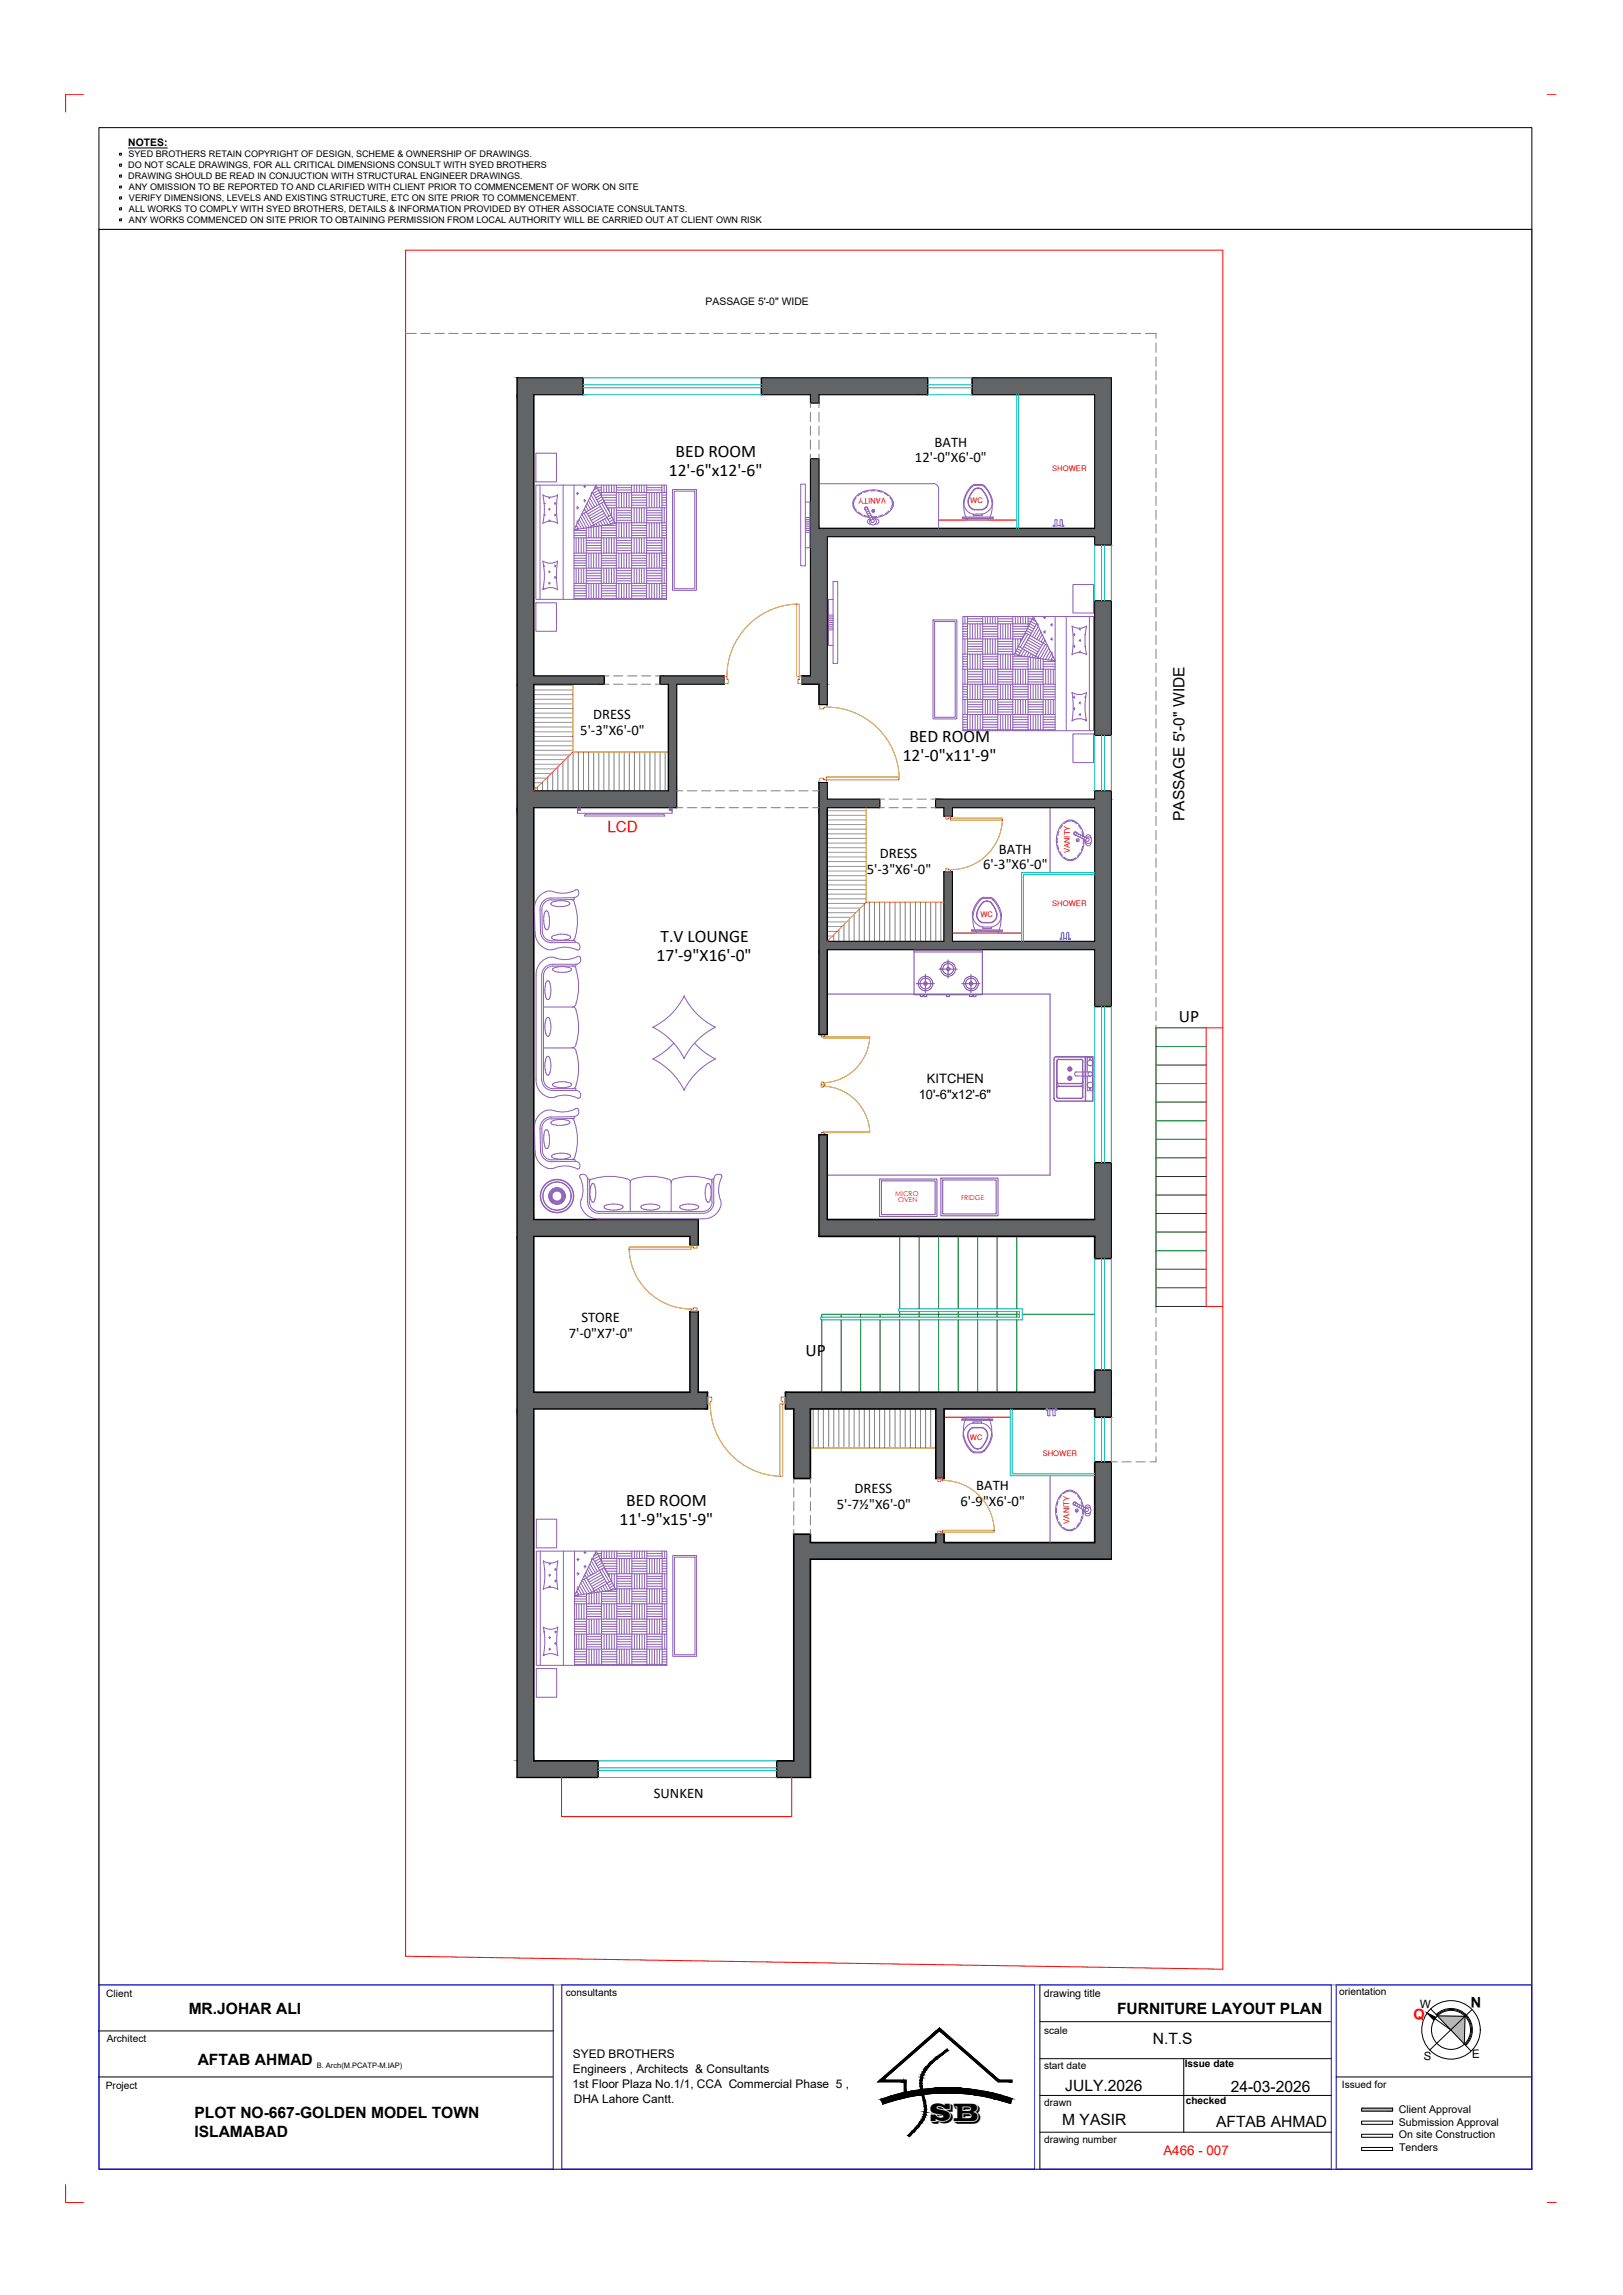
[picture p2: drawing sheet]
<svg xmlns="http://www.w3.org/2000/svg" width="297mm" height="420mm" viewBox="0 0 297 420" stroke-linecap="round" stroke-linejoin="round" font-family="sans-serif">
<defs><g id="words">
<text font-size="4.7" x="170.2" y="388.3">SB</text>
<g font-size="3.2">
<text x="123.6" y="83.7">BED ROOM</text>
<text x="122.4" y="87.1">12'-6&quot;x12'-6&quot;</text>
<text x="166.4" y="135.8">BED ROOM</text>
<text x="165.2" y="139.2">12'-0&quot;x11'-9&quot;</text>
<text x="120.9" y="172.5">T.V LOUNGE</text>
<text x="120.2" y="175.9">17'-9&quot;X16'-0&quot;</text>
<text x="215.8" y="187">UP</text>
<text x="147.4" y="248.3">UP</text>
<text x="114.6" y="275.8">BED ROOM</text>
<text x="113.4" y="279.1">11'-9&quot;x15'-9&quot;</text>
</g>
<g font-size="2.9">
<text x="34.5" y="368.7">MR.JOHAR ALI</text>
<text x="204.5" y="368.7">FURNITURE LAYOUT PLAN</text>
<text x="211" y="374.3">N.T.S</text>
<text x="36.2" y="378">AFTAB AHMAD</text>
<text x="195" y="382.8">JULY.2026</text>
<text x="225.2" y="383">24-03-2026</text>
<text x="35.6" y="387.7">PLOT NO-667-GOLDEN MODEL TOWN</text>
<text x="194.4" y="389">M YASIR</text>
<text x="222.6" y="389.3">AFTAB AHMAD</text>
<text x="35.6" y="391.2">ISLAMABAD</text>
</g>
<text font-size="2.8" fill="#d00" x="111.2" y="152.4">LCD</text>
<text font-size="2.8" x="216.8" y="150.3" transform="rotate(-90 216.8 150.3)">PASSAGE 5'-0&quot; WIDE</text>
<g font-size="2.7">
<text x="171.1" y="81.8">BATH</text>
<text x="167.5" y="84.7">12'-0&quot;X6'-0&quot;</text>
<text x="108.6" y="131.6">DRESS</text>
<text x="106.2" y="134.5">5'-3&quot;X6'-0&quot;</text>
<text x="158.7" y="160">5'-3&quot;X6'-0&quot;</text>
<text x="161" y="157.1">DRESS</text>
<text x="179.9" y="159.2">6'-3&quot;X6'-0&quot;</text>
<text x="182.8" y="156.3">BATH</text>
<text x="104.1" y="244.9">7'-0&quot;X7'-0&quot;</text>
<text x="106.4" y="242.1">STORE</text>
<text x="156.4" y="273.3">DRESS</text>
<text x="175.8" y="275.6">6'-9&quot;X6'-0&quot;</text>
<text x="178.7" y="272.8">BATH</text>
<text x="153.1" y="276.2">5'-7½&quot;X6'-0&quot;</text>
<text x="119.7" y="329.1">SUNKEN</text>
<text x="271.1" y="365.6" transform="rotate(-180 271.1 365.6)">N</text>
</g>
<text font-size="2.7" fill="#f00" x="258.6" y="369.6" transform="rotate(4 258.6 369.6)">Q</text>
<g font-size="2.4">
<text x="168.1" y="201.2">10'-6&quot;x12'-6&quot;</text>
<text x="169.7" y="198.3">KITCHEN</text>
</g>
<text font-size="2.4" fill="#f00" x="212.9" y="394.5">A466 - 007</text>
<g font-size="2.2">
<text x="104.8" y="376.7">SYED BROTHERS</text>
<text x="104.8" y="382.2">1st Floor Plaza No.1/1, CCA Commercial Phase 5 ,</text>
<text x="104.8" y="379.4">Engineers , Architects &amp; Consultants</text>
<text x="105" y="385">DHA Lahore Cantt.</text>
</g>
<g font-size="2.1">
<text x="259.9" y="367.7" transform="rotate(1 259.9 367.7)">W</text>
<text x="260.5" y="377.1" transform="rotate(3 260.5 377.1)">S</text>
<text x="269.4" y="376.8" transform="rotate(-2 269.4 376.8)">E</text>
</g>
<g font-size="2">
<text x="191" y="365.5">drawing title</text>
<text x="256" y="386.8">Client Approval</text>
<text x="256" y="389.2">Submission Approval</text>
<text x="256" y="391.5">On site Construction</text>
<text x="256.1" y="393.8">Tenders</text>
</g>
<g font-size="1.9">
<text x="23.5" y="26.7">NOTES:</text>
<text x="129.1" y="55.8">PASSAGE 5'-0&quot; WIDE</text>
<text x="19.5" y="365.5">Client</text>
<text x="103.6" y="365.5">consultants</text>
<text x="245.1" y="365.2">orientation</text>
<text x="19.5" y="373.9">Architect</text>
<text x="191.1" y="372.3">scale</text>
<text x="19.4" y="382.4">Project</text>
<text x="191.1" y="378.8">start date</text>
<text x="216.8" y="378.5">Issue date</text>
<text x="245.6" y="382.3">Issued for</text>
<text x="191.1" y="385.6">drawn</text>
<text x="217" y="385.1">checked</text>
<text x="191.1" y="392.3">drawing number</text>
</g>
<g font-size="1.7">
<text x="23.5" y="28.7">SYED BROTHERS RETAIN COPYRIGHT OF DESIGN, SCHEME &amp; OWNERSHIP OF DRAWINGS.</text>
<text x="23.5" y="30.8">DO NOT SCALE DRAWINGS, FOR ALL CRITICAL DIMENSIONS CONSULT WITH SYED BROTHERS</text>
<text x="23.5" y="32.8">DRAWING SHOULD BE READ IN CONJUCTION WITH STRUCTURAL ENGINEER DRAWINGS.</text>
<text x="23.6" y="34.8">ANY OMISSION TO BE REPORTED TO AND CLARIFIED WITH CLIENT PRIOR TO COMMENCEMENT OF WORK ON SITE</text>
<text x="23.6" y="36.8">VERIFY DIMENSIONS, LEVELS AND EXISTING STRUCTURE, ETC ON SITE PRIOR TO COMMENCEMENT.</text>
<text x="23.6" y="38.8">ALL WORKS TO COMPLY WITH SYED BROTHERS, DETAILS &amp; INFORMATION PROVIDED BY OTHER ASSOCIATE CONSULTANTS.</text>
<text x="23.6" y="40.8">ANY WORKS COMMENCED ON SITE PRIOR TO OBTAINING PERMISSION FROM LOCAL AUTHORITY WILL BE CARRIED OUT AT CLIENT OWN RISK</text>
</g>
<g font-size="1.4" fill="#d00">
<text x="192.6" y="86.3">SHOWER</text>
<text x="162.2" y="91.1" transform="rotate(-180 162.2 91.1)">VANITY</text>
<text x="177.6" y="92.1">WC</text>
<text x="195.8" y="156.2" transform="rotate(-90 195.8 156.2)">VANITY</text>
<text x="179.4" y="167.8">WC</text>
<text x="192.6" y="165.8">SHOWER</text>
<text x="177.5" y="263.6">WC</text>
<text x="190.8" y="266.5">SHOWER</text>
<text x="195.7" y="278.9" transform="rotate(-90 195.7 278.9)">VANITY</text>
</g>
<text font-size="1.4" x="58" y="378.6">B. Arch(M.PCATP-M.IAP)</text>
<g font-size="1.2" fill="#f00">
<text x="163.9" y="218.9">MICRO</text>
<text x="164.4" y="220.1">OVEN</text>
<text x="175.9" y="219.7">FRIDGE</text>
</g>
</g></defs>
<!-- layer: boundry -->
<path d="M74.2 45.8h149.6v314.7l-149.6-2.4zM171.8 95.2h14.3M223.8 188.2h-3v51h3M102.8 325.4v7.2h42.1v-7.2" fill="none" stroke="#f00" stroke-width=".18"/>
<!-- layer: Wall -->
<g fill="#636466" stroke="#636466" stroke-width=".18">
<path d="M200.3 96.7h3.1z"/>
<path d="M177.9 69.2l25.5 3.1v-3.1zM177.9 69.2l25.5 3.1h-25.5z"/>
<path d="M139.3 69.2l30.5 3.1v-3.1zM139.3 69.2l30.5 3.1h-30.5z"/>
<path d="M94.6 69.2l12.1 3.1v-3.1zM94.6 69.2l12.1 3.1h-12.1z"/>
<path d="M148.3 72.3l1.6 1.5v-1.5zM148.3 72.3l1.6 1.5h-1.6z"/>
<path d="M200.3 72.3l3.1 24.4v-24.4zM200.3 72.3l3.1 24.4h-3.1zM149.9 96.7h53.5z"/>
<path d="M148.3 84l1.6 12.7v-12.7zM148.3 84l1.6 12.7h-1.6z"/>
<path d="M148.3 96.7l55.1 1.6v-1.6zM148.3 96.7l55.1 1.6h-55.1z"/>
<path d="M200.3 98.3l3.1 1.5v-1.5zM200.3 98.3l3.1 1.5h-3.1z"/>
<path d="M148.3 98.3l3.1 25.4v-25.4zM148.3 98.3l3.1 25.4h-3.1z"/>
<path d="M94.6 72.3l3.1 51.4v-51.4zM94.6 72.3l3.1 51.4h-3.1z"/>
<path d="M146.8 123.7l4.6 1.6v-1.6zM146.8 123.7l4.6 1.6h-4.6z"/>
<path d="M120.8 123.7l11.7 1.6v-1.6zM120.8 123.7l11.7 1.6h-11.7z"/>
<path d="M94.6 123.7l16 1.6v-1.6zM94.6 123.7l16 1.6h-16z"/>
<path d="M149.9 125.3l1.5 3.7v-3.7zM149.9 125.3l1.5 3.7h-1.5z"/>
<path d="M200.3 110l3.1 24.6v-24.6zM200.3 110l3.1 24.6h-3.1z"/>
<path d="M122.3 125.3l1.6 19.5v-19.5zM122.3 125.3l1.6 19.5h-1.6z"/>
<path d="M94.6 125.3l3.1 19.5v-19.5zM94.6 125.3l3.1 19.5h-3.1z"/>
<path d="M200.3 144.8l3.1 1.5v-1.5zM200.3 144.8l3.1 1.5h-3.1z"/>
<path d="M149.9 143.3l1.5 3v-3zM149.9 143.3l1.5 3h-1.5z"/>
<path d="M171.2 146.3l32.2 1.6v-1.6zM171.2 146.3l32.2 1.6h-32.2z"/>
<path d="M149.9 146.3l11.1 1.6v-1.6zM149.9 146.3l11.1 1.6h-11.1z"/>
<path d="M94.6 144.8l29.3 3.1v-3.1zM94.6 144.8l29.3 3.1h-29.3z"/>
<path d="M172.7 147.9l1.6 1.5v-1.5zM172.7 147.9l1.6 1.5h-1.6z"/>
<path d="M200.3 147.9l3.1 24.4v-24.4zM200.3 147.9l3.1 24.4h-3.1z"/>
<path d="M172.7 159.6l1.6 12.7v-12.7zM172.7 159.6l1.6 12.7h-1.6z"/>
<path d="M149.9 147.9l1.5 24.4v-24.4zM149.9 147.9l1.5 24.4h-1.5z"/>
<path d="M149.9 172.3l53.5 1.6v-1.6zM149.9 172.3l53.5 1.6h-53.5z"/>
<path d="M200.3 173.9l3.1 10.4v-10.4zM200.3 173.9l3.1 10.4h-3.1z"/>
<path d="M149.9 173.9l1.5 15.5v-15.5zM149.9 173.9l1.5 15.5h-1.5z"/>
<path d="M200.3 212.9l3.1 10.4v-10.4zM200.3 212.9l3.1 10.4h-3.1z"/>
<path d="M149.9 207.7l1.5 15.6v-15.6zM149.9 207.7l1.5 15.6h-1.5z"/>
<path d="M94.6 147.9l3.1 75.4v-75.4zM94.6 147.9l3.1 75.4h-3.1z"/>
<path d="M149.9 223.3l53.5 3.1v-3.1zM149.9 223.3l53.5 3.1h-53.5z"/>
<path d="M94.6 223.3l33.2 3.1v-3.1zM94.6 223.3l33.2 3.1h-33.2z"/>
<path d="M126.3 226.4l1.5 1.5v-1.5zM126.3 226.4l1.5 1.5h-1.5z"/>
<path d="M200.3 226.4l3.1 4v-4zM200.3 226.4l3.1 4h-3.1z"/>
<path d="M200.3 250.8l3.1 4.1v-4.1zM200.3 250.8l3.1 4.1h-3.1z"/>
<path d="M126.3 240.1l1.5 14.8v-14.8zM126.3 240.1l1.5 14.8h-1.5z"/>
<path d="M94.6 226.4l3.1 28.5v-28.5zM94.6 226.4l3.1 28.5h-3.1z"/>
<path d="M143.7 254.9l59.7 3v-3zM143.7 254.9l59.7 3h-59.7z"/>
<path d="M94.6 254.9l34.9 3v-3zM94.6 254.9l34.9 3h-34.9z"/>
<path d="M200.3 257.9l3.1 1.6v-1.6zM200.3 257.9l3.1 1.6h-3.1z"/>
<path d="M171.3 257.9l1.5 12.8v-12.8zM171.3 257.9l1.5 12.8h-1.5z"/>
<path d="M145.3 257.9l3 12.8v-12.8zM145.3 257.9l3 12.8h-3z"/>
<path d="M200.3 267.6l3.1 14.8v-14.8zM200.3 267.6l3.1 14.8h-3.1z"/>
<path d="M171.3 280.9l1.5 1.5v-1.5zM171.3 280.9l1.5 1.5h-1.5z"/>
<path d="M145.3 280.9l3 1.5v-1.5zM145.3 280.9l3 1.5h-3z"/>
<path d="M145.3 282.4l58.1 3.1v-3.1zM145.3 282.4l58.1 3.1h-58.1z"/>
<path d="M145.3 285.5l3 36.9v-36.9zM145.3 285.5l3 36.9h-3z"/>
<path d="M94.6 257.9l3.1 64.5v-64.5zM94.6 257.9l3.1 64.5h-3.1z"/>
<path d="M142.1 322.4l6.2 3v-3zM142.1 322.4l6.2 3h-6.2z"/>
<path d="M94.6 322.4l14.9 3v-3zM94.6 322.4l14.9 3h-14.9z"/>
</g>
<g fill="none" stroke="#000" stroke-width=".25">
<path d="M94.6 69.2v256.2h14.9v-3M97.7 72.3v51.4M106.7 69.2v3.1M139.3 69.2v3.1M169.8 69.2v3.1M177.9 69.2v3.1M97.7 125.3v19.5M110.6 123.7v1.6M120.8 123.7v1.6M122.3 125.3v19.5M97.7 147.9v75.4h30.1v4.6M149.9 143.3v46.1h1.5v-15.5"/>
<path d="M151.4 147.9v24.4M200.3 184.3h3.1M200.3 212.9h3.1M126.3 227.9v-1.5h-28.6v28.5M151.4 223.3v-15.6h-1.5v18.7M200.3 230.4h3.1M126.3 240.1v14.8M127.8 240.1v14.8M129.5 257.9h-31.8v64.5M143.7 257.9h1.6M200.3 250.8h3.1M142.1 322.4v3h6.2"/>
</g>
<!-- layer: Hatch -->
<g fill="none" stroke="#989898" stroke-width=".18">
<path d="M97.7 125.5h7.1M97.7 126.3h7.1M97.7 127.2h7.1M97.7 128h7.1M97.7 128.9h7.1M97.7 129.7h7.1M97.7 130.6h7.1M97.7 131.4h7.1M97.7 132.2h7.1M97.7 133.1h7.1M97.7 134h7.1M97.7 134.8h7.1"/>
<path d="M97.7 135.7h7.1M97.7 136.5h7.1M97.7 137.4h7.1M97.7 138.2h6.6M97.7 139.1h5.7M97.7 139.9h4.9M97.7 140.8h4M97.7 141.6h3.2M97.7 142.5h2.3M97.7 143.3h1.5M97.7 144.1h.6M151.4 148.4h7.1"/>
<path d="M151.4 149.3h7.1M151.4 150.1h7.1M151.4 151h7.1M151.4 151.8h7.1M151.4 152.7h7.1M151.4 153.5h7.1M151.4 154.3h7.1M151.4 155.2h7.1M151.4 156h7.1M151.4 156.9h7.1M151.4 157.7h7.1M151.4 158.6h7.1"/>
<path d="M151.4 159.5h7.1M151.4 160.3h7.1M151.4 161.2h7.1M151.4 162h7.1M151.4 162.9h7.1M151.4 163.7h7.1M151.4 164.5h7.1M151.4 165.4h6.9M151.4 166.2h6.1M151.4 167.1h5.2M151.4 167.9h4.4M151.4 168.8h3.5"/>
<path d="M151.4 169.6h2.7M151.4 170.5h1.8M151.4 171.4h1M151.4 172.2h.1"/>
</g>
<!-- layer: wardrobe -->
<path d="M104.8 125.3v12.4M104.8 137.7h17.5M104.8 137.7l-7.1 7.1M158.5 147.9v17.3M158.5 165.2h14.2M158.5 165.2l-7.1 7.1M148.3 265.1h23" fill="none" stroke="#dd6e00" stroke-width=".18"/>
<!-- layer: Wall -->
<path d="M126.3 227.9h1.5M149.9 226.4h50.4v4M151.4 223.3h48.9M97.7 254.9h28.6M126.3 240.1h1.5M127.8 254.9h1.7v3M145.3 257.9v12.8h3v-12.8h23v12.8h1.5v-12.8h27.5v1.6h3.1M200.3 250.8v4.1h-56.6v3M203.4 267.6h-3.1v14.8h-27.5v-1.5h-1.5v1.5h-23v-1.5h-3v41.5h-3.2M203.4 285.5h-55.1v39.9M97.7 322.4h11.8" fill="none" stroke="#000" stroke-width=".3"/>
<!-- layer: fix -->
<g fill="none" stroke="#834a95" stroke-width=".18">
<path d="M192.2 147.9v11.9M167.3 173.9h12.5v8.2h-12.5zM167.3 174.3h12.5M169.4 178.4v3.3M171.9 177.4h3.3M173.5 175.7v3.4M177.7 178.4v3.3M151.4 182h40.8v33.1h-40.8M167.7 180.1h3.3M168.4 182.1v.4h.5v-.4M169.1 182.1v.4h.5v-.4M173.3 182.1v.4h.5v-.4"/>
<path d="M176 180.1h3.4M177.4 182.1v.4h.6v-.4M178.1 182.1v.4h.5v-.4M161 215.9h10.5v6.8h-10.5zM161.3 216.2h9.8v6.2h-9.8zM172.2 215.7h10.5v6.9h-10.5zM172.5 216h9.8v6.3h-9.8zM192.2 270.2v12.2"/>
<circle cx="173.5" cy="177.4" r=".32"/>
<circle cx="173.5" cy="177.4" r=".99"/>
<circle cx="173.5" cy="177.4" r="1.33"/>
<circle cx="169.4" cy="180.1" r=".32"/>
<circle cx="169.4" cy="180.1" r=".99"/>
<circle cx="169.4" cy="180.1" r="1.33"/>
<circle cx="177.7" cy="180.1" r=".32"/>
<circle cx="177.7" cy="180.1" r=".99"/>
<circle cx="177.7" cy="180.1" r="1.33"/>
</g>
<!-- layer: stair -->
<g fill="none" stroke="#007200" stroke-width=".18">
<path d="M211.6 198.4h9.2M211.6 195h9.2M211.6 191.6h9.2M220.8 188.2h-9.2v51h9.2M211.6 218.8h9.2M211.6 215.4h9.2M211.6 212h9.2M211.6 208.6h9.2M211.6 205.2h9.2M211.6 201.8h9.2M164.7 226.4v13.2M168.2 226.4v13.2"/>
<path d="M171.8 226.4v13.2M175.4 226.4v13.2M178.9 226.4v13.2M182.5 226.4v13.2M186.1 226.4v13.2M211.6 235.8h9.2M211.6 232.4h9.2M211.6 229h9.2M211.6 225.6h9.2M211.6 222.2h9.2M150.4 241.6v13.3M154 240.6v.5"/>
<path d="M154 241.6v13.3M157.5 240.6v.5M157.5 241.6v13.3M161.1 240.6v.5M161.1 241.6v13.3M164.7 240.1v1M164.7 241.6v13.3M168.2 240.1v1M168.2 241.6v13.3M171.8 240.1v1M171.8 241.6v13.3M175.4 240.1v1"/>
<path d="M175.4 241.6v13.3M178.9 240.1v1M178.9 241.6v13.3M182.5 240.1v1M182.5 241.6v13.3M186.1 240.1v1M186.1 241.6v13.3M186.6 240.6h-36.2v.5M187.1 240.6h13.2"/>
</g>
<!-- layer: WIN -->
<g fill="none" stroke="#00b8b8" stroke-width=".18">
<path d="M106.7 72.3h32.6M106.7 71h32.6M106.7 69.2h32.6M106.7 70.4h32.6M169.8 72.3h8.1M169.8 71h8.1M169.8 69.2h8.1M169.8 70.4h8.1M186.1 72.3v24.4M186.4 72.3v24.4M200.3 99.8v10.2M201.6 99.8v10.2"/>
<path d="M202.1 99.8v10.2M203.4 99.8v10.2M200.3 134.6v10.2M201.6 134.6v10.2M202.1 134.6v10.2M203.4 134.6v10.2M200.3 159.8h-13.3v12.5M200.3 160.1h-13v12.2M200.3 184.3v28.6M201.6 184.3v28.6M202.1 184.3v28.6M203.4 184.3v28.6"/>
<path d="M164.7 239.6h22.4v2h-36.7a.28 .28 0 0 1-.3-.2 .28 .28 0 0 1 .3-.3M164.7 239.6a.28 .28 0 0 0-.3 .2 .28 .28 0 0 0 .3 .3h21.9v1h-36.2M200.3 230.4v20.4M201.6 230.4v20.4M202.1 230.4v20.4M203.4 230.4v20.4M184.9 257.9v12.3h15.4M185.2 257.9v11.9h15.1M200.3 259.5v8.1M201.6 259.5v8.1M202.1 259.5v8.1M203.4 259.5v8.1"/>
<path d="M109.5 325.4h32.6M109.5 324.1h32.6M109.5 322.4h32.6M109.5 323.6h32.6"/>
</g>
<!-- layer: LOW_HT -->
<path d="M172.8 259.5h12.1" fill="none" stroke="#d00" stroke-width=".18"/>
<!-- layer: HACH -->
<g fill="none" stroke="#808080" stroke-width=".18">
<path d="M103 139.4v5.4M104 138.5v6.3M104.9 137.7v7.1M105.9 137.7v7.1M106.8 137.7v7.1M107.7 137.7v7.1M108.7 137.7v7.1M109.6 137.7v7.1M110.5 137.7v7.1M111.4 137.7v7.1M112.4 137.7v7.1M113.3 137.7v7.1"/>
<path d="M114.2 137.7v7.1M115.2 137.7v7.1M116.1 137.7v7.1M117.1 137.7v7.1M118 137.7v7.1M118.9 137.7v7.1M119.9 137.7v7.1M120.8 137.7v7.1M121.7 137.7v7.1M98.4 144.1v.7M99.3 143.2v1.6M100.2 142.2v2.6"/>
<path d="M101.2 141.3v3.5M102.1 140.4v4.4M151.7 172.1v.2M152.6 171.2v1.1M153.5 170.2v2.1M154.5 169.3v3M155.4 168.3v4M156.3 167.4v4.9M157.3 166.5v5.8M158.2 165.5v6.8M159.1 165.2v7.1M160 165.2v7.1"/>
<path d="M161 165.2v7.1M161.9 165.2v7.1M162.8 165.2v7.1M163.8 165.2v7.1M164.7 165.2v7.1M165.7 165.2v7.1M166.6 165.2v7.1M167.5 165.2v7.1M168.5 165.2v7.1M169.4 165.2v7.1M170.3 165.2v7.1M171.3 165.2v7.1"/>
<path d="M172.2 165.2v7.1M148.8 257.9v7.2M149.8 257.9v7.2M150.7 257.9v7.2M151.7 257.9v7.2M152.6 257.9v7.2M153.5 257.9v7.2M154.5 257.9v7.2M155.4 257.9v7.2M156.3 257.9v7.2M157.3 257.9v7.2M158.2 257.9v7.2"/>
<path d="M159.1 257.9v7.2M160 257.9v7.2M161 257.9v7.2M161.9 257.9v7.2M162.8 257.9v7.2M163.8 257.9v7.2M164.7 257.9v7.2M165.7 257.9v7.2M166.6 257.9v7.2M167.5 257.9v7.2M168.5 257.9v7.2M169.4 257.9v7.2"/>
<path d="M170.3 257.9v7.2M171.3 257.9v7.2"/>
</g>
<!-- layer: WALLS -->
<g fill="none" stroke="#000" stroke-width=".18">
<path d="M94.6 69.2h12.1M97.7 72.3h9M139.3 72.3h9v1.5h1.6v-1.5h19.9M139.3 69.2h30.5M177.9 69.2h25.5v30.6h-3.1v-1.5h-48.9v30.7h-1.5v-3.7h-3.1v-1.6h1.5v-39.7h1.6v12.7h50.4v-24.4h-22.4M200.3 110h3.1v24.6h-3.1zM97.7 125.3h12.9M97.7 123.7h12.9M120.8 123.7h11.7v1.6h-8.6v22.6h-26.2M120.8 125.3h1.5M97.7 144.8h24.6M149.9 143.3h1.5v3h9.6v1.6h-9.6"/>
<path d="M151.4 172.3h21.3v-12.7h1.6v12.7h26v-24.4h-26v1.5h-1.6v-1.5h-1.5v-1.6h29.1v-1.5h3.1v39.5M151.4 173.9h48.9v10.4M200.3 212.9v10.4M203.4 212.9v17.5M203.4 250.8v8.7M203.4 267.6v17.9"/>
</g>
<!-- layer: FURNITURE -->
<g fill="none" stroke="#8a5cb8" stroke-width=".18">
<path d="M98.1 88.8h23.9v20.9h-23.9zM98.1 83h3.7v5.2h-3.7zM98.8 88.8v20.9M99.3 90.6l.3 2.2v1.5l-.3 1.5M99.4 95.8a2.39 2.39 0 0 1 2.7 0M99.4 90.6a2.39 2.39 0 0 0 2.7 0M99.6 94.3h.1M99.6 92.2h.1M100.4 91.1h.3M100.4 95.3h.3M100.4 93.2h.3M100.5 95.2l.2 .1"/>
<path d="M100.5 93l.2 .2M100.6 91.1h.1M100.7 95.3l-.1 .1M100.7 93.2l-.2 .2M100.7 91.1l-.2 .2M101.5 94.3h.2M101.5 92.2h.2M101.5 94.1l.2 .2M101.5 92l.2 .2M101.7 94.3l-.2 .2M101.7 92.2l-.2 .2M102 90.6l-.2 2.2 .2 3"/>
<path d="M103.1 88.8v20.9M105.1 88.8v20.9M105.1 98.5h16.9M105.1 98h2.2M105.1 97.6h2.2M105.1 97.1h2.2M105.4 98.5v2.8M105.5 96.1l.4 .8M105.5 95.6h.3M105.5 93h.4M105.5 90.3h.4M105.6 96.3l-.2 .1"/>
<path d="M105.6 95.3l.2 .2M105.6 92.7l.3 .3M105.6 90.1l.3 .2M105.6 95.8h.1M105.7 95.6l.7 1.2M105.8 96.7l-.4 .2M105.9 93l-.3 .2M105.9 90.3l-.3 .3M105.9 98.5v2.8M106 95.1l.9 1.6M106.2 94.6l1.2 2M106.4 98.5v2.8"/>
<path d="M106.5 94.1l1.4 2.5M106.8 91.7h.4M106.8 89.1h.4M106.8 98.5v2.8M106.9 93.9l1.4 2.5M106.9 91.4l.3 .3M107 88.8l.2 .3M107 93.1l1.7 3M107 93.3l-.2 .2M107.2 91.7l-.3 .2M107.2 89.1l-.3 .2M107.2 92.6l.5 .9"/>
<path d="M107.3 99.9h2.8M107.3 99.4h2.8M107.3 98.9h2.8M107.3 96.6v13.1M107.4 92.1l.7 1.2M107.7 91.7l.8 1.3M107.8 96.6v1.9M107.9 91.1l1 1.7M108.1 90.3h.2M108.2 96.5v2M108.2 90.6l1.1 1.9M108.2 90.1l.2 .2"/>
<path d="M108.4 90.1l1.3 2.2M108.7 96.4v2.1M108.7 96.1l-.8 .5M108.7 89.6v.1M108.7 96.1l.2 .3M108.9 89.2l.2 .3M109.1 88.8l3.5 7-7.5 1.2zM109.1 95.9l.2 .5M109.1 96.4v2.1M109.3 89.3h.8M109.3 89.3l-.7 .4M109.5 95.6l.3 .7"/>
<path d="M109.5 89.7h.6M109.5 89.7l-1 .6M109.6 96.3v2.2M109.7 92.3l-3.2 1.9M109.7 92.3l1.4 2.4M109.9 95.4l.4 .8M109.9 92.7l-2.4 1.4M110 90.6l-1 .5M110.1 98h2.7M110.1 97.6h2.7M110.1 97.1h2.7M110.1 96.6h2.7"/>
<path d="M110.1 90.6h2.7M110.1 88.8v2M110.1 96.2v13.5M110.1 92.1l1.3 2.4M110.1 91l-.9 .5M110.1 93.1l-2.3 1.4M110.2 91.1h2.6M110.3 95.2l.5 .9M110.3 96.2h2.5M110.3 91.4l-.8 .5M110.4 93.5l-2.4 1.4M110.4 91.6h2.4"/>
<path d="M110.5 91.9l.9 1.6M110.5 88.8v1.4M110.5 98.5v2.8M110.6 91.8l-.9 .5M110.6 93.9l-2.4 1.4M110.7 92h2.1M110.7 95l.6 1.1M110.9 94.3l-2.5 1.4M110.9 92.5h1.9M111 88.8v1.4M111 98.5v2.8M111.1 94.7l-2.4 1.4"/>
<path d="M111.1 94.7l.7 1.3M111.2 93h10.8M111.4 88.8v1.4M111.4 93v.5M111.4 98.5v2.8M111.8 94.3l-.7 .4M111.9 88.8v1.4M111.9 93v1.4M111.9 98.5v2.8M112 94.7l-.7 .4M112.3 95.1l-.8 .4M112.4 88.8v1.4"/>
<path d="M112.4 93v2.4M112.4 98.5v2.8M112.5 95.5l-.8 .4M112.6 95.7h9.4M112.8 95.3h2.8M112.8 89.7h2.8M112.8 94.8h2.8M112.8 89.3h2.8M112.8 99.9h2.8M112.8 94.3h2.8M112.8 99.4h2.8M112.8 93.9h2.8"/>
<path d="M112.8 98.9h2.8M112.8 93.4h2.8M112.8 88.8v20.9M113.3 90.2v2.8M113.3 95.7v2.8M113.7 90.2v2.8M113.7 95.7v2.8M114.2 90.2v2.8M114.2 95.7v2.8M114.7 90.2v2.8M114.7 95.7v2.8M115.1 90.2v2.8"/>
<path d="M115.1 95.7v2.8M115.6 98h2.7M115.6 92.5h2.7M115.6 97.6h2.7M115.6 92h2.7M115.6 97.1h2.7M115.6 91.6h2.7M115.6 96.6h2.7M115.6 91.1h2.7M115.6 96.2h2.7M115.6 90.6h2.7M115.6 88.8v20.9"/>
<path d="M116.1 88.8v1.4M116.1 93v2.7M116.1 98.5v2.8M116.5 88.8v1.4M116.5 93v2.7M116.5 98.5v2.8M117 88.8v1.4M117 93v2.7M117 98.5v2.8M117.4 88.8v1.4M117.4 93v2.7M117.4 98.5v2.8"/>
<path d="M117.9 88.8v1.4M117.9 93v2.7M117.9 98.5v2.8M118.3 95.3h2.8M118.3 89.7h2.8M118.3 94.8h2.8M118.3 89.3h2.8M118.3 99.9h2.8M118.3 94.3h2.8M118.3 99.4h2.8M118.3 93.9h2.8M118.3 98.9h2.8"/>
<path d="M118.3 93.4h2.8M118.3 88.8v20.9M118.8 90.2v2.8M118.8 95.7v2.8M119.3 90.2v2.8M119.3 95.7v2.8M119.7 90.2v2.8M119.7 95.7v2.8M120.2 90.2v2.8M120.2 95.7v2.8M120.7 90.2v2.8M120.7 95.7v2.8"/>
<path d="M121.1 98h.9M121.1 92.5h.9M121.1 97.6h.9M121.1 92h.9M121.1 97.1h.9M121.1 91.6h.9M121.1 96.6h.9M121.1 91.1h.9M121.1 96.2h.9M121.1 90.6h.9M121.1 88.8v20.9M121.6 88.8v1.4"/>
<path d="M121.6 93v2.7M121.6 98.5v2.8M122 90.2h-12.2l-1 .5M123.1 89.6h4.4v18.5h-4.4zM123.4 89.9h3.8v17.9h-3.8zM146.5 88.6h.9v15h-.9zM147.4 97.1h.8M147.4 94.7h.8M147.4 95.1h.8M147.4 95.4h.8M147.4 95.8h.8M147.4 96.1h.8"/>
<path d="M147.4 96.4h.8M147.4 96.8h.8M147.4 97.5h.8M147.4 91.9h.8v8.4h-.8M149.9 88.6h20.9M156.1 92l.1 .7M156.2 92.8a3.6 3.6 0 0 0 2.9 1.9M156.7 91.1a1.6 1.6 0 0 0 0 2.3M157 93.7l.8 .4M157.7 90.3l-.7 .5M158.1 94.3l.8 .2 .5-.2M158.3 93.2l1.1 2.1"/>
<path d="M158.7 93l1.1 2.1a.32 .32 0 0 1 .2 .3 .32 .32 0 0 1-.4 .3 .32 .32 0 0 1-.2-.4M158.7 92.9h-.3l-.1 .2M158.8 93.2l-.4 .2M158.9 93.2a.32 .32 0 0 0-.3-.4 .32 .32 0 0 0-.4 .2 .32 .32 0 0 0 .2 .4M158.9 89.9l-.8 .3M159 93.6l-.4 .2M159.2 93.9l-.4 .2M159.2 95a.49 .49 0 0 0-.4 .6 .49 .49 0 0 0 .6 .4M159.3 89.9h.9M159.6 94.7l-.4 .2M159.7 93.4l.2 .3M159.7 94.9a.61 .61 0 0 1 .7 .7 .61 .61 0 0 1-.9 .4 .61 .61 0 0 1-.2-.9"/>
<path d="M159.8 95l-.5 .3M159.9 93.4l-.2 .3M160.2 95a.49 .49 0 0 1 .7 .5 .49 .49 0 0 1-.7 .4M160.4 94.6h-.9M160.6 89.9l.8 .2M161.6 94.2l-.8 .3M161.8 90.3l.7 .5M162.7 93.5l-.7 .5M162.8 91.1l.5 .7v.8M163.3 92.4l-.3 .8M163.5 91.9a3.6 3.6 0 0 0-3.6-2.2 3.7 3.7 0 0 0-3.8 2.3M163.5 92.5a3.4 3.4 0 0 1-3.5 2.3h-.3"/>
<path d="M163.5 91.9l-.1 .7M170.8 88.5a1.04 1.04 0 0 1 1 1.1M171.8 89.6v7.1M176.1 94.8h5.7M176.1 94.7h5.7v.2h-5.7zM176.9 95.2h4M177.2 91.7a1.46 1.46 0 0 0 1 1.6h1.6M177.7 89.1a4 4 0 0 0-1.2 3.7 2.22 2.22 0 0 0 1.6 1.4M177.7 89v.1M177.9 89.2a5.2 5.2 0 0 0-.9 6M178.1 94.1h1.6v.3h-1.6zM178.3 89.7l-.8 1.1-.3 .9"/>
<path d="M178.4 88.9h1.2M178.4 88.8l-.5 .3M179 89.3a1.44 1.44 0 0 0-1.3 1.1l-.6 1.3M179 89.4l-.7 .3M179 89.3l.8 .3M179 89.4l.7 .2M179.6 88.8a4.3 4.3 0 0 1 1.9 4.8l-.5 1.6M179.6 88.7h-1.2l-.6 .3M179.6 88.7l.6 .3M179.7 89.7l.6 .7a1.86 1.86 0 0 1-.1 2.7l-.4 .2-1.6-.1a1.38 1.38 0 0 1-1-1.5M179.7 89.6l.6 .8 .6 1.3M180.2 89l1 1.3 .5 1.4"/>
<path d="M180.9 91.7a1.46 1.46 0 0 1-1.1 1.6M181.7 91.7a2.35 2.35 0 0 1-1.9 2.4M98.1 110.4h3.7v5.2h-3.7zM99.3 102.7l.3 2.3v1.5l-.3 1.5M99.4 108a2.39 2.39 0 0 1 2.7 0M99.4 102.7a2.39 2.39 0 0 0 2.7 0M99.4 107.8h.2M99.4 107.7l.2 .1M99.5 103.6h.1M99.5 103.5l.1 .1M99.6 103.6l-.1 .1M100.4 106.8h.3"/>
<path d="M100.4 104.7h.3M100.5 106.6l.2 .2M100.5 104.5l.2 .2M100.7 106.8l-.2 .2M100.7 104.7l-.2 .2M101.5 105.7h.2M101.5 103.6h.2M101.5 107.7h.1M101.5 105.5l.2 .2M101.5 103.4l.2 .2M101.7 105.7l-.2 .2M101.7 103.6l-.2 .2"/>
<path d="M102 102.7l-.2 2.3 .2 3M105.1 109.6h16.9M105.1 106.8h16.9M105.1 104h16.9M105.1 101.3h16.9M105.1 109.1h2.2M105.1 103.5h2.2M105.1 108.6h2.2M105.1 103.1h2.2M105.1 108.2h2.2M105.1 102.7h2.2M105.1 107.7h2.2"/>
<path d="M105.1 102.2h2.2M105.1 107.2h2.2M105.1 101.7h2.2M105.4 104v2.8M105.4 109.6v.1M105.9 104v2.8M105.9 109.6v.1M106.4 104v2.8M106.4 109.6v.1M106.8 104v2.8M106.8 109.6v.1M107.3 106.3h2.8"/>
<path d="M107.3 100.8h2.8M107.3 105.9h2.8M107.3 100.3h2.8M107.3 105.4h2.8M107.3 104.9h2.8M107.3 104.5h2.8M107.8 101.3v2.7M107.8 106.8v2.8M108.2 101.3v2.7M108.2 106.8v2.8M108.7 101.3v2.7M108.7 106.8v2.8"/>
<path d="M109.1 101.3v2.7M109.1 106.8v2.8M109.6 101.3v2.7M109.6 106.8v2.8M110.1 109.1h2.7M110.1 103.5h2.7M110.1 108.6h2.7M110.1 103.1h2.7M110.1 108.2h2.7M110.1 102.7h2.7M110.1 107.7h2.7M110.1 102.2h2.7"/>
<path d="M110.1 107.2h2.7M110.1 101.7h2.7M110.5 104v2.8M110.5 109.6v.1M111 104v2.8M111 109.6v.1M111.4 104v2.8M111.4 109.6v.1M111.9 104v2.8M111.9 109.6v.1M112.4 104v2.8M112.4 109.6v.1"/>
<path d="M112.8 106.3h2.8M112.8 100.8h2.8M112.8 105.9h2.8M112.8 100.3h2.8M112.8 105.4h2.8M112.8 104.9h2.8M112.8 104.5h2.8M113.3 101.3v2.7M113.3 106.8v2.8M113.7 101.3v2.7M113.7 106.8v2.8M114.2 101.3v2.7"/>
<path d="M114.2 106.8v2.8M114.7 101.3v2.7M114.7 106.8v2.8M115.1 101.3v2.7M115.1 106.8v2.8M115.6 109.1h2.7M115.6 103.5h2.7M115.6 108.6h2.7M115.6 103.1h2.7M115.6 108.2h2.7M115.6 102.7h2.7M115.6 107.7h2.7"/>
<path d="M115.6 102.2h2.7M115.6 107.2h2.7M115.6 101.7h2.7M116.1 104v2.8M116.1 109.6v.1M116.5 104v2.8M116.5 109.6v.1M117 104v2.8M117 109.6v.1M117.4 104v2.8M117.4 109.6v.1M117.9 104v2.8"/>
<path d="M117.9 109.6v.1M118.3 106.3h2.8M118.3 100.8h2.8M118.3 105.9h2.8M118.3 100.3h2.8M118.3 105.4h2.8M118.3 104.9h2.8M118.3 104.5h2.8M118.8 101.3v2.7M118.8 106.8v2.8M119.3 101.3v2.7M119.3 106.8v2.8"/>
<path d="M119.7 101.3v2.7M119.7 106.8v2.8M120.2 101.3v2.7M120.2 106.8v2.8M120.7 101.3v2.7M120.7 106.8v2.8M121.1 109.1h.9M121.1 103.5h.9M121.1 108.6h.9M121.1 103.1h.9M121.1 108.2h.9M121.1 102.7h.9"/>
<path d="M121.1 107.7h.9M121.1 102.2h.9M121.1 107.2h.9M121.1 101.7h.9M121.6 104v2.8M121.6 109.6v.1M151.6 113.3h.9M151.6 114.6h.9M151.6 115.3h.9M151.6 115h.9M151.6 114.3h.9M151.6 114h.9"/>
<path d="M151.6 113.6h.9M151.6 112.9h.9M151.6 112.6h.9M152.5 106.5h.8v15h-.8zM152.5 109.8h-.9v8.4h.9M170.8 113.5h4.3v18.1h-4.3zM171.1 113.8h3.7v17.5h-3.7zM176.2 112.9h23.9v20.9h-23.9zM176.2 119.8h9.5M176.2 117h10.9M176.2 114.2h12.3M176.2 116.5h.9"/>
<path d="M176.2 116.1h.9M176.2 115.6h.9M176.2 115.1h.9M176.2 114.7h.9M176.6 112.9v1.3M176.6 117v2.8M177.1 119.3h2.8M177.1 113.7h2.8M177.1 118.8h2.8M177.1 113.3h2.8M177.1 118.4h2.8M177.1 117.9h2.8"/>
<path d="M177.1 117.4h2.8M177.1 112.9v20.9M177.5 114.2v2.8M177.5 119.8v2.7M178 114.2v2.8M178 119.8v2.7M178.5 114.2v2.8M178.5 119.8v2.7M178.9 114.2v2.8M178.9 119.8v2.7M179.4 114.2v2.8M179.4 119.8v2.7"/>
<path d="M179.9 116.5h2.7M179.9 116.1h2.7M179.9 115.6h2.7M179.9 115.1h2.7M179.9 114.7h2.7M179.9 112.9v20.9M180.3 112.9v1.3M180.3 117v2.8M180.7 112.9v1.3M180.7 117v2.8M181.2 112.9v1.3M181.2 117v2.8"/>
<path d="M181.7 112.9v1.3M181.7 117v2.8M182.1 112.9v1.3M182.1 117v2.8M182.6 119.3h2.8M182.6 113.7h2.8M182.6 118.8h2.8M182.6 113.3h2.8M182.6 118.4h2.8M182.6 117.9h2.8M182.6 117.4h2.8M182.6 112.9v20.9"/>
<path d="M183.1 114.2v2.8M183.1 119.8v2.7M183.5 114.2v2.8M183.5 119.8v2.7M184 114.2v2.8M184 119.8v2.7M184.5 114.2v2.8M184.5 119.8v2.7M184.9 114.2v2.8M184.9 119.8v2.7M185.4 116.5h1.9M185.4 116.1h2.1"/>
<path d="M185.4 115.6h2.3M185.4 115.1h2.6M185.4 114.7h2.8M185.4 112.9v20.9M185.7 119.5l.8 .4M185.8 112.9v1.3M185.8 117v2.4M186 119.1l.7 .4M186.2 118.7l.7 .5M186.3 112.9v1.3M186.3 117v1.5M186.4 118.3l.7 .4"/>
<path d="M186.8 112.9v1.3M186.8 117v.6M187.1 118.7l2.5 1.4M187.1 118.7l-.7 1.3M187.2 112.9v1.3M187.4 118.4l2.4 1.3M187.5 119l-.6 1.1M187.6 117.9l2.4 1.4M187.6 115.8l.9 .5M187.7 112.9v1.3M187.7 115.9l-.9 1.6M187.8 117.6l2.4 1.3"/>
<path d="M187.9 115.4l.9 .6M187.9 119.2l-.5 .9M188 115l1 .6M188.1 117.1l2.3 1.4M188.1 116.1l-1.4 2.4M188.2 113.7h.5M188.2 113.3h.7M188.2 112.9v1.9M188.2 114.6l1 .5M188.3 116.8l2.4 1.4M188.3 119.4l-.4 .8M188.5 114.2l.9 .6"/>
<path d="M188.5 116.3l2.4 1.4M188.5 116.3l-1.4 2.4M188.7 113.8l1 .5M188.8 119.7l-.4 .6M188.9 113.4l.7 .4M189.1 112.9l4 8.1-7.5-1.1zM189.1 119.9l-.2 .5M189.3 113.2l-.2 .3M189.6 113.7h-.1M189.8 114.2l-1.3 2.1M189.9 114.4h.2M190 114.1l-.1 .2"/>
<path d="M190 114.7l-1.1 1.9M190.3 115.1l-1 1.7M190.5 115.7l-.8 1.4M190.7 116.2l-.6 1.1M190.9 117.7l.9 .5M190.9 117.7l-1.3 2.4M191 116.7l-.5 .8M191 115.7h.4M191 113.1h.4M191 115.7l.3 .3M191 113.1l.3 .2M191.2 117.3l.2 .2"/>
<path d="M191.2 112.9l-.2 .2M191.2 117.2l-.3 .5M191.3 115.4l-.3 .3M191.3 118l-1.4 2.4M191.7 118.2l-1.4 2.4-.7-.5M192 118.7l-1.2 2M192.2 119.2l-.9 1.5M192.3 117h.4M192.3 114.4h.4M192.3 117l.3 .2M192.3 114.4l.3 .2M192.4 119.6h.3"/>
<path d="M192.5 119.7l-.7 1.1M192.6 119.4l-.2 .1M192.6 116.8l-.3 .2M192.6 114.1l-.3 .3M192.6 119.8h.1M193.1 112.9v20.9M195.1 112.9v20.9M196.2 119.9a2.39 2.39 0 0 1 2.7 0M196.4 107h3.7v5.2h-3.7zM196.5 118.3h.3M196.5 116.2h.3M196.5 118.3l.2 .2"/>
<path d="M196.5 116.2l.2 .2M196.7 118.1l-.2 .2M196.7 116l-.2 .2M197.5 115.1h.3M197.5 119.4h.3M197.5 117.3h.3M197.5 119.4l.1 .1M197.5 117.3l.2 .2M197.5 115.1l.2 .3M197.6 115.1h-.1M197.7 119.2l-.2 .2M197.7 117.1l-.2 .2"/>
<path d="M198.6 118.3h.1M198.6 116.2h.1M198.9 114.6l-.3 2.3v1.5l.3 1.4M198.9 114.6a2.43 2.43 0 0 1-2.7 0l.2 2.3-.2 3M199.4 112.9v20.9M176.2 133.6h16.9M176.2 130.8h16.9M176.2 128.1h16.9M176.2 125.3h16.9M176.2 122.5h16.9M176.2 133.1h.9M176.2 127.6h.9"/>
<path d="M176.2 122h.9M176.2 132.7h.9M176.2 127.1h.9M176.2 121.6h.9M176.2 132.2h.9M176.2 126.7h.9M176.2 121.1h.9M176.2 131.7h.9M176.2 126.2h.9M176.2 120.7h.9M176.2 131.3h.9M176.2 125.7h.9"/>
<path d="M176.2 120.2h.9M176.6 122.5v2.8M176.6 128.1v2.7M176.6 133.6v.2M177.1 130.3h2.8M177.1 124.8h2.8M177.1 129.9h2.8M177.1 124.4h2.8M177.1 129.4h2.8M177.1 123.9h2.8M177.1 129h2.8M177.1 123.4h2.8"/>
<path d="M177.1 128.5h2.8M177.1 123h2.8M177.5 125.3v2.8M177.5 130.8v2.8M178 125.3v2.8M178 130.8v2.8M178.5 125.3v2.8M178.5 130.8v2.8M178.9 125.3v2.8M178.9 130.8v2.8M179.4 125.3v2.8M179.4 130.8v2.8"/>
<path d="M179.9 133.1h2.7M179.9 127.6h2.7M179.9 122h2.7M179.9 132.7h2.7M179.9 127.1h2.7M179.9 121.6h2.7M179.9 132.2h2.7M179.9 126.7h2.7M179.9 121.1h2.7M179.9 131.7h2.7M179.9 126.2h2.7M179.9 120.7h2.7"/>
<path d="M179.9 131.3h2.7M179.9 125.7h2.7M179.9 120.2h2.7M180.3 122.5v2.8M180.3 128.1v2.7M180.3 133.6v.2M180.7 122.5v2.8M180.7 128.1v2.7M180.7 133.6v.2M181.2 122.5v2.8M181.2 128.1v2.7M181.2 133.6v.2"/>
<path d="M181.7 122.5v2.8M181.7 128.1v2.7M181.7 133.6v.2M182.1 122.5v2.8M182.1 128.1v2.7M182.1 133.6v.2M182.6 130.3h2.8M182.6 124.8h2.8M182.6 129.9h2.8M182.6 124.4h2.8M182.6 129.4h2.8M182.6 123.9h2.8"/>
<path d="M182.6 129h2.8M182.6 123.4h2.8M182.6 128.5h2.8M182.6 123h2.8M183.1 125.3v2.8M183.1 130.8v2.8M183.5 125.3v2.8M183.5 130.8v2.8M184 125.3v2.8M184 130.8v2.8M184.5 125.3v2.8M184.5 130.8v2.8"/>
<path d="M184.9 125.3v2.8M184.9 130.8v2.8M185.4 133.1h2.8M185.4 127.6h2.8M185.4 122h2.8M185.4 132.7h2.8M185.4 127.1h2.8M185.4 121.6h2.8M185.4 132.2h2.8M185.4 126.7h2.8M185.4 121.1h2.8M185.4 131.7h2.8"/>
<path d="M185.4 126.2h2.8M185.4 120.7h2.8M185.4 131.3h2.8M185.4 125.7h2.8M185.4 120.2h2.5M185.8 122.5v2.8M185.8 128.1v2.7M185.8 133.6v.2M186.3 122.5v2.8M186.3 128.1v2.7M186.3 133.6v.2M186.8 122.5v2.8"/>
<path d="M186.8 128.1v2.7M186.8 133.6v.2M187.2 122.5v2.8M187.2 128.1v2.7M187.2 133.6v.2M187.7 122.5v2.8M187.7 128.1v2.7M187.7 133.6v.2M188.2 130.3h2.7M188.2 124.8h2.7M188.2 129.9h2.7M188.2 124.4h2.7"/>
<path d="M188.2 129.4h2.7M188.2 123.9h2.7M188.2 129h2.7M188.2 123.4h2.7M188.2 128.5h2.7M188.2 123h2.7M188.2 120.3v13.5M188.6 120.3v2.2M188.6 125.3v2.8M188.6 130.8v2.8M189.1 120.4v2.1M189.1 125.3v2.8"/>
<path d="M189.1 130.8v2.8M189.6 120.5v2M189.6 125.3v2.8M189.6 130.8v2.8M189.6 120.1l-.3 .3M190 120.5v2M190 125.3v2.8M190 130.8v2.8M190.4 120.6v1.9M190.4 125.3v2.8M190.4 130.8v2.8M190.9 133.1h2.2"/>
<path d="M190.9 127.6h2.2M190.9 122h2.2M190.9 132.7h2.2M190.9 127.1h2.2M190.9 121.6h2.2M190.9 132.2h2.2M190.9 126.7h2.2M190.9 121.1h2.2M190.9 131.7h2.2M190.9 126.2h2.2M190.9 131.3h2.2M190.9 125.7h2.2"/>
<path d="M190.9 120.7v13.1M191.4 122.5v2.8M191.4 128.1v2.7M191.4 133.6v.2M191.8 122.5v2.8M191.8 128.1v2.7M191.8 133.6v.2M192.3 122.5v2.8M192.3 128.1v2.7M192.3 133.6v.2M192.4 120.7l.4 .2M192.6 120.3l.3 .1"/>
<path d="M192.7 120.1l-.4 .8M192.8 122.5v2.8M192.8 128.1v2.7M192.8 133.6v.2M196.2 126.8a2.39 2.39 0 0 0 2.7 0M196.2 126.8l.2 2.2-.2 3a2.33 2.33 0 0 1 2.7 0M196.4 134.4h3.7v5.2h-3.7zM196.5 129.8h.3M196.5 127.6h.3M196.5 129.8l.2 .2M196.5 127.6l.2 .2M196.7 131.7l-.1 .1"/>
<path d="M196.7 129.5l-.2 .3M196.7 127.4l-.2 .2M197.5 130.8h.3M197.5 128.7h.3M197.5 130.8l.2 .2M197.5 128.7l.2 .2M197.7 130.6l-.2 .2M197.7 128.5l-.2 .2M198.6 127.6h.1M198.6 127.6l.1 .1M198.7 131.9h.1M198.7 127.5l-.1 .1"/>
<path d="M198.8 131.7l-.2 .2M198.9 126.8l-.3 2.2v1.5l.3 1.5M105.7 147.9v1h17.3v-1M105.8 148.1l.1 .2M105.8 148.2l.1 .1M105.8 148l.2 .3-.2-.2M105.8 148l.3 .3M105.9 148l.2 .2M106 148l.1 .1M106.2 147.9v.5h-.5M107 149.2l.3-.1h14l.4 .1v.2h-14.7zM122.5 147.9v.5h.5"/>
<path d="M122.6 148.1l.2 .2M122.6 148.2l.2 .1M122.6 148.3h.1M122.7 148l.2 .3-.3-.3M122.7 148l.2 .2M122.8 148l.1 .1M193.5 153.4v.9M193.6 154.7l.2 .8M193.8 152.2l-.2 .8M194 155.9l.4 .7M194.5 151.1l-.5 .7M194.7 156.9l.9 .5h.7"/>
<path d="M194.8 150.8a1.59 1.59 0 0 1 2.3 0M195.7 150.2a3.4 3.4 0 0 0-2.3 3.3 3.7 3.7 0 0 0 2.2 4.1M195.7 150.1a2.8 2.8 0 0 1 2.5 2.3l.2 .8M196.3 157.5h-.7M196.6 152.8l2.1 1M196.6 152.7v-.2l.2-.1 2.2 1a.32 .32 0 0 1 .3 .3 .32 .32 0 0 1-.2 .3 .32 .32 0 0 1-.4-.2M196.9 157.1l-.8 .3M197 153.7l.3 .3M197.1 152.5a.32 .32 0 0 0-.4-.2 .32 .32 0 0 0-.2 .4 .32 .32 0 0 0 .4 .2l.2-.4M197.3 153.7l-.3 .3M197.4 151.1l.4 .7M197.4 152.7l-.2 .4"/>
<path d="M197.7 156.1l-.5 .7M197.8 152.9l-.2 .4M198 152.2l.2 .9M198.1 154.9l-.2 .8M198.2 153l-.2 .5M198.3 153.6l-.1 .9M198.4 153.7a3.6 3.6 0 0 1-2.3 3.9M198.5 153.2l-.2 .5M198.7 153.3a.49 .49 0 0 1 .6-.5 .49 .49 0 0 1 .4 .6M198.7 154.2a.49 .49 0 0 0 .5 .7 .49 .49 0 0 0 .4-.7M198.8 153.3a.61 .61 0 0 1 .9 .3 .61 .61 0 0 1-.4 .8 .61 .61 0 0 1-.7-.6M198.9 153.4l-.2 .4"/>
<path d="M97.9 170.6a2.93 2.93 0 0 0 4.2 3 5.4 5.4 0 0 1 3.7 .3 .78 .78 0 0 0 .3-.9 .78 .78 0 0 0-.8-.5M98.1 178.6v19M98.8 166.5l.1 4.1M98.9 170.6a2.05 2.05 0 0 0 2.1 2M99.1 178.6v19M99.2 166.5l.1 4.1M99.3 170.6a1.71 1.71 0 0 0 1.7 1.7M99.5 178.6v19M99.5 167.8l.1 1.4M99.6 169.2l.1 .5M99.6 167.3l-.1 .5M99.7 169.7l.2 .4"/>
<path d="M99.9 163.3a3.2 3.2 0 0 0-2.1 3.2l.1 4.1M100.1 179.6l-.3 1M100.1 179.6h.3M100.1 166.8h-.2l-.3 .5M100.2 166.8l.2 .5M100.2 175.4a3.2 3.2 0 0 0-2.1 3.2M100.2 175.3l.7-.1 .7 .1M100.4 167.2l.1 .6M100.5 179.6l.3 1M100.5 169.7l-.2 .4h-.4M100.5 167.8v1.4M100.6 169.2l-.1 .5"/>
<path d="M100.8 164.4l4.3-.1v.4l-4.3 .1M100.8 164.4a2.05 2.05 0 0 0-2 2.1M100.9 164.7a1.71 1.71 0 0 0-1.7 1.8M100.9 165.3l-.1 .2 .5 .3M101 172.3l4.2-.1 .1 .3M101 171.5v.2l.5 .3M101.3 163.2l-.7-.1-.7 .1M101.3 165l-.4 .3M101.4 165.8l.5 .1M101.5 171.2l-.5 .3M101.5 172l.5 .1M101.6 177.9l2 .1"/>
<path d="M101.6 177.1l-.5 .4 .5 .4M102 171.1l-.6 .2M102 171.1l1.2-.1 .7 .2M102.1 177l-.5 .1M102.2 177h1.4M103.3 164.9h-1.2l-.8 .2M103.3 164.9l.5 .2M103.4 172.1h-1.4M103.6 177l.9 .3M103.8 165l.4 .2M103.9 171.2l.4 .2v.3M103.9 171.9l-.5 .2"/>
<path d="M104.1 177.9l-.5 .1M104.2 165.3v.3M104.2 165.6l-.9 .3-1.4 .1M104.4 171.7l-.4 .3M104.4 164.7a.7 .7 0 0 1 .7 .7 9.7 9.7 0 0 1 0 6.6l-.5 .2M104.5 177.3v.3M104.5 177.6l-.4 .3M104.7 176.8a.7 .7 0 0 1 .7 .7M105.3 172.5l-4.3 .1M105.4 162.9h.1a.77 .77 0 0 1 .4 .8 .77 .77 0 0 1-.8 .6M105.4 162.9a5.1 5.1 0 0 1-4.1 .4M105.4 176.5v.4h-4.2a1.71 1.71 0 0 0-1.7 1.7"/>
<path d="M105.4 176.5h-4.2a2.05 2.05 0 0 0-2.1 2.1M105.4 177.6a9.9 9.9 0 0 1-.1 6.5l-.5 .3M105.7 175.1a5.1 5.1 0 0 1-4.1 .3M105.7 175.1l.5 .1M106.2 175.3a.83 .83 0 0 1-.8 1.2M177.8 170.4h5.6M177.8 170.2l5.7 .1-.1 .2h-5.6zM178 167.3a2.35 2.35 0 0 0 1.9 2.4M178.7 167.3a1.46 1.46 0 0 0 1.1 1.6M178.8 167.3a1.38 1.38 0 0 0 1 1.6M179.3 164.6l-.9 1.3-.5 1.4M179.5 164.7a5.2 5.2 0 0 0-.8 6.1h4"/>
<path d="M179.8 169h1.6M179.8 168.9h1.6M179.9 169.7v.3h.7M179.9 169.7h.7M179.9 165.2l-.6 .8-.5 1.3M180 164.5h1.2M180 164.3h1.2M180 164.3l-.7 .4M180 164.4l-.5 .4M180.6 165l-.7 .3M180.6 164.9a2.63 2.63 0 0 0-1.9 2.4M180.6 165a1.36 1.36 0 0 1 1.3 1l.5 1.3"/>
<path d="M180.6 164.9l.8 .3M180.7 169.7h.8v.3h-.8M181.2 164.4l.6 .3M181.3 164.3l.6 .3M181.4 165.2l.8 1.2 .3 .9M181.7 164.8a5.2 5.2 0 0 1 .9 6M181.8 164.6l.1 .1M181.9 164.7l.9 1.2 .5 1.5M182.4 167.3a1.38 1.38 0 0 1-1 1.6M182.5 167.3a1.46 1.46 0 0 1-1.1 1.6M183.3 167.3a2.22 2.22 0 0 1-1.8 2.4M98.1 197.6a3.2 3.2 0 0 0 2.1 3.2"/>
<path d="M99.1 197.6a2.05 2.05 0 0 0 2.1 2h4.2M99.5 184.4h5.3M99.5 191.9h5.2M99.5 197.6a1.71 1.71 0 0 0 1.7 1.7h4.2v.3M99.8 180.6v1.4M99.8 194.4l-.1 1.2 .4 1.2M99.8 182l.3 1M99.9 189.2l.2 .4M99.9 193.9l-.1 .5M100.1 186.3l-.4 1.2 .2 1.7M100.1 193.4l-.2 .5M100.1 182.9h.3"/>
<path d="M100.1 186.3h.3M100.1 193.5l.4-.1 .2 .5M100.1 196.8h.3M100.5 186.3l.3 1M100.6 193.9l.2 .5M100.7 189.2l-.3 .5h-.3M100.8 182l-.3 1M100.8 188.7l-.2 .5M100.8 195.8l-.3 1M100.8 180.6v1.4M100.8 187.3v1.4M100.8 194.4v1.4"/>
<path d="M101.2 198.8l.4 .2M101.6 199l.8 .1h1.2M101.6 198.2l-.4 .2v.3M102.1 198.1l-.5 .1M102.2 198.1h1.4M103.6 198.1l.5 .1M104.1 199l-.5 .1M104.1 198.2l.4 .2M104.5 198.4v.3M104.5 198.8l-.4 .2M104.8 184.3a.7 .7 0 0 1 .6 .7M105.4 185a9.8 9.8 0 0 1-.2 6.6l-.5 .2a.68 .68 0 0 1 .7 .7 9.8 9.8 0 0 1-.2 6.6l-.5 .2"/>
<path d="M105.4 199.6a.83 .83 0 0 1 .8 1.3M119.5 188.1a12.6 12.6 0 0 1 5.7 5.7M123.3 191l-1.5 1.4-2.3 1.5a12.4 12.4 0 0 1 5.7 5.7M125.2 182.3a12.6 12.6 0 0 0 5.8 5.8M125.2 182.3a12.6 12.6 0 0 1-5.7 5.8M127.1 191l2.1 1.8 1.8 1.1a12.6 12.6 0 0 0-5.8 5.7M131 188.1a12.6 12.6 0 0 0-5.8 5.7M199 196.3v-2.7h1v6.1h-1v-2.7M199.4 199.1v.3h.2v-.3M199.4 194.1v-.3h.2v.3M199.5 196.3l-2.6-.1-.2 .4 .2 .4h2.6M97.9 210.7a3.2 3.2 0 0 0 2.2 3.1"/>
<path d="M98.9 210.7a2.05 2.05 0 0 0 2.1 2M99.2 206.6l.1 4.1M99.3 210.7a1.71 1.71 0 0 0 1.7 1.6M99.5 207.8l.1 1.5M99.6 209.3l.1 .5M99.6 207.3l-.1 .5M99.7 209.8l.2 .4M99.8 206.9l-.2 .4M99.9 203.3a3.2 3.2 0 0 0-2.1 3.3l.1 4.1M100.1 213.8l1.1 .1a5.3 5.3 0 0 1 4.4 .1M100.1 206.9h-.3M100.2 206.9l.2 .4"/>
<path d="M100.2 210.2h-.3M100.4 207.3l.1 .5M100.5 209.8l-.2 .4M100.5 207.8v1.4M100.6 209.3l-.1 .5M100.8 204.5l4.3-.1v.4l-4.3 .1M100.8 204.5a2.05 2.05 0 0 0-2 2.1l.1 4.1M100.9 204.8a1.71 1.71 0 0 0-1.7 1.8M100.9 205.4l-.1 .2 .5 .3M101 212.3h4.2l.1 .3-4.3 .1M101.3 203.3l-.7-.1-.7 .1M101.3 205.1l-.4 .3"/>
<path d="M101.4 205.9l.5 .1M101.6 200.8a5.1 5.1 0 0 1 4.1 .3M101.6 200.8l-.7 .2-.7-.2M101.8 205l-.5 .1M101.8 205l1.2-.1 .8 .2M102 211.2a.87 .87 0 0 0-1 .6l.5 .3 .7 .1h1.2M102 211.2l1.2-.1 .7 .2M103.3 206h-1.4M103.8 205.1l.4 .2v.3M103.8 205.8l-.5 .2M103.9 211.3l.4 .2v.3M103.9 212l-.5 .1"/>
<path d="M104.2 205.6l-.4 .3M104.4 211.8l-.4 .2M104.4 204.7a.7 .7 0 0 1 .7 .7M105.1 205.4a9.7 9.7 0 0 1 0 6.6l-.5 .3M105.3 212.6a.78 .78 0 0 1 .8 .5 .78 .78 0 0 1-.3 .9h-.2M105.8 203.1a.83 .83 0 0 1-.7 1.3M105.8 203.1l-.3-.2a5.2 5.2 0 0 1-4.2 .4M106.1 215.5a5.1 5.1 0 0 1 .2 4.5 3.1 3.1 0 0 0 3.3 3.1h19a3.2 3.2 0 0 0 3.2-2.1M106.2 200.9l-.5 .1M106.2 215.1l-.1 .4M106.2 215.1a.83 .83 0 0 1 1.3 .7M108 219.1l.2 .5"/>
<path d="M108.1 217.1l.1-.1a.32 .32 0 0 1 .3-.3 .32 .32 0 0 1 .3 .3l.1 .1M108.1 219.6l.1 .2a.32 .32 0 0 0 .3 .3 .32 .32 0 0 0 .3-.3l.1-.2M108.2 217.1l-.2 .8v1.2M108.5 215.8a.7 .7 0 0 0-.6 .7M108.6 215.8a9.9 9.9 0 0 1 6.6 .2l.2 .4M108.9 217.1l.1 .8v1.2M109 219.1l-.1 .5M115.3 216.5v5.3M122.1 215.8a.7 .7 0 0 1 .7 .7 .68 .68 0 0 1 .7-.7 9.8 9.8 0 0 1 6.6 .2l.2 .5M122.2 215.8a9.9 9.9 0 0 0-6.6 .2l-.3 .4M122.8 216.5v5.3M129.1 219.1l.1 .5"/>
<path d="M129.2 219.6l.3 .5 .2-.1M129.2 217.1l-.1 .8v1.2M129.7 216.7h-.3l-.2 .4M129.8 216.7l.3 .9M130.1 219.1l-.3 .9M130.1 217.7v1.4M131.9 219.6l.1 .7-.1 .7M131.9 215.1a.83 .83 0 0 0-1.2 .7M131.9 215.1l.2 .4M132.1 215.5a5.1 5.1 0 0 0-.3 4.1M107.5 220.1v-4.2h.4v4.2M107.6 220.1a2.05 2.05 0 0 0 2 2"/>
<path d="M107.9 220.1a1.71 1.71 0 0 0 1.7 1.7M110.6 221.2l.4 .2M111 220.6l-.4 .2v.3M111.1 220.6l1.2-.2 1.2 .2M111.1 221.3l.5 .2M111.6 221.5h1.4M113.5 221.3l-.5 .2M113.5 220.6l.5 .2v.3M114 221.2l-.5 .2M117.3 221.2l.5 .2M117.8 220.6l-.5 .2 .1 .3M117.8 221.3l.5 .2"/>
<path d="M118.3 220.5h1.2l.7 .1M118.3 221.5h1.4M118.3 220.5l-.5 .1M120.2 220.6l.5 .2M120.7 221.2l-1 .3M120.7 220.8v.3M124.5 221.2l.9 .3M124.5 220.8v.3M124.9 220.6l-.4 .2M124.9 220.6l1.2-.2 1.3 .2M125.4 221.5h1.4M127.3 220.6l.6 .3-.1 .2"/>
<path d="M127.4 221.3l-.6 .2M127.8 221.2l-.5 .2M130.6 220.1v-4.2h-.3v4.2a1.71 1.71 0 0 1-1.7 1.7h-19M130.7 220.1a2.05 2.05 0 0 1-2.1 2h-19M176.1 259.8h5.6v.3l-5.6-.1zM176.1 259.8l5.6 .1M176.9 259.5h3.9M176.9 259.5a5.2 5.2 0 0 0 .8 5.9M180.9 259.5a5.2 5.2 0 0 1-.8 6M98.2 278.1h3.7v5.3h-3.7zM176.3 262.9l.4 1.4 .9 1.2M177.1 262.9l.6 1.3a1.44 1.44 0 0 0 1.2 1"/>
<path d="M177.2 262.9a1.38 1.38 0 0 1 .9-1.5h1.6a1.32 1.32 0 0 1 1 1.5M177.6 265.6h.1M177.7 265.6l.6 .4M177.7 265.5l.6 .3h1.2l.6-.3M178 260.3h1.6v.3h-1.6zM178.1 260.5a2.22 2.22 0 0 0-1.8 2.4M178.2 265l.7 .3M179.6 265l-.7 .2M179.7 260.5a2.35 2.35 0 0 1 1.9 2.4M179.7 265l-.8 .3M179.7 261.3h-1.6a1.61 1.61 0 0 0-.7 2.5l.8 1.2M179.8 261.3a1.46 1.46 0 0 1 1 1.6"/>
<path d="M180.1 265.6l-.6 .4h-1.2M180.2 265.6l-.1 .1M180.7 262.9l-.5 1.4-.6 .7M180.8 263l-.6 1.3-.5 .8M181.6 262.9l-.5 1.5-.9 1.2M193.4 276.1v.8M193.4 277.4l.3 .8M193.7 274.9l-.3 .8M193.8 278.6l.5 .7M194.3 273.8l-.5 .7M194.5 279.6l.8 .4h.9M194.6 273.5a1.54 1.54 0 0 1 2.3 0"/>
<path d="M195.5 272.8a3.7 3.7 0 0 0-2.3 4.1 3.5 3.5 0 0 0 2.2 3.3M195.5 272.8l.8 .1M196.2 272.9a3.3 3.3 0 0 1 2 2.9M196.7 279.7l-.8 .4M196.9 275.2l-.2 .4M196.9 276.4l.3 .3M197 275.2a.32 .32 0 0 0-.4-.2 .32 .32 0 0 0-.2 .4 .32 .32 0 0 0 .4 .2M197.2 276.4l-.3 .3M197.2 273.8l.5 .7M197.3 275.4l-.2 .4M197.6 278.8l-.6 .6M197.7 275.5l-.3 .5"/>
<path d="M197.9 274.9l.2 .9M198 277.6l-.3 .8M198 275.8l-.2 .3M198.1 276.3v.9M198.3 276.4a3.6 3.6 0 0 1-2.3 3.8M198.4 275.9l-.2 .5M198.6 276a.49 .49 0 0 1 .5-.5 .49 .49 0 0 1 .4 .6M198.6 276.5a.32 .32 0 0 0 .5 .1 .32 .32 0 0 0-.1-.5h-.2l-2.1-1.1-.2 .2v.2l2.1 1.2M198.6 276.9a.49 .49 0 0 0 .5 .6 .49 .49 0 0 0 .4-.6M198.7 276a.61 .61 0 0 1 .9 .2 .61 .61 0 0 1-.4 .9 .61 .61 0 0 1-.8-.6M198.7 276.1l-.2 .4M98.2 284h23.8v20.9h-23.8z"/>
<path d="M98.9 284v20.9M99.4 291a2.39 2.39 0 0 1 2.7 0M99.4 297.9a2.39 2.39 0 0 0 2.7 0M99.4 285.8a2.39 2.39 0 0 0 2.7 0M99.4 285.7l.3 2.3v1.5l-.3 1.5M99.6 298.7h.1M99.6 289.4v.1M99.6 287.3h.1M99.7 298.7l-.1 .2M100.4 286.3h.3M100.4 299.8h.3M100.4 290.5h.3"/>
<path d="M100.4 288.4h.3M100.5 299.6l.2 .2M100.5 290.3l.2 .2M100.5 288.2l.2 .2M100.7 286.2v.1M100.7 299.8l-.2 .2M100.7 290.5v.1M100.7 288.4l-.2 .2M100.7 286.3l-.2 .2M101.5 298.7h.3M101.5 289.4h.3M101.5 287.3h.3"/>
<path d="M101.6 298.6l.2 .1M101.6 289.3l.2 .1M101.6 287.1l.2 .2M101.8 298.7l-.2 .3M101.8 289.4l-.2 .2M101.8 287.3l-.2 .2M102.1 297.9l-.2 2.2 .2 3a2.43 2.43 0 0 0-2.7 0l.3-2.2v-1.5l-.3-1.5M102.1 285.7l-.2 2.3 .2 3M103.1 284v20.9M105.1 284v20.9M105.1 299.2h16.9M105.1 296.4h16.9"/>
<path d="M105.1 293.6h16.9M105.1 298.7h2.2M105.1 293.2h2.2M105.1 298.2h2.2M105.1 292.7h2.2M105.1 297.8h2.2M105.1 292.3h2.2M105.1 297.3h2.2M105.1 296.9h2.2M105.5 293.6v2.8M105.5 299.2v2.7M105.5 291.3l.4 .7"/>
<path d="M105.6 290.7h.2M105.6 288.1h.3M105.6 285.5h.3M105.6 291.4l-.2 .2M105.7 291h.1M105.7 290.5l.2 .2M105.7 287.9l.2 .2M105.7 285.3l.2 .2M105.8 290.8l.7 1.1M105.9 291.8l-.5 .3M105.9 288.1l-.2 .3M105.9 285.5l-.2 .3"/>
<path d="M105.9 293.6v2.8M105.9 299.2v2.7M106 290.3l.9 1.5M106.3 289.8l1.1 2M106.4 293.6v2.8M106.4 299.2v2.7M106.5 289.3l1.4 2.4 .8-.4M106.9 286.8h.3M106.9 284.2h.3M106.9 293.6v2.8M106.9 299.2v2.7M106.9 289.1l1.4 2.4"/>
<path d="M107 286.6l.2 .2M107 284l.2 .2M107 288.3l.3 .5M107.1 288.5l-.3 .1M107.2 286.8l-.2 .3M107.2 284.2l-.2 .2M107.3 287.8l.4 .8M107.3 296h2.8M107.3 295.5h2.8M107.3 295h2.8M107.3 294.6h2.8M107.3 299.6h2.8"/>
<path d="M107.3 294.1h2.8M107.3 291.8v13.1M107.3 288.8l-.8 .5M107.3 288.8l1.4 2.5M107.5 287.3l.6 1.1M107.7 286.8l.8 1.4M107.8 291.7v1.9M107.8 296.4v2.8M108 286.3l1 1.7M108.2 285.5h.2M108.2 285.8l1.1 1.9M108.3 285.3l.1 .1"/>
<path d="M108.3 291.7v1.9M108.3 296.4v2.8M108.5 285.3l1.3 2.2M108.7 284.8v.1M108.7 291.6v2M108.7 296.4v2.8M108.7 291.3l.2 .2M109 284.3l.2 .3M109.1 284l3.6 7-7.6 1.1zM109.1 291l.3 .5M109.2 291.5v2.1M109.2 296.4v2.8"/>
<path d="M109.3 284.4h.8M109.4 284.5l-.7 .4M109.5 290.8l.4 .6M109.6 284.9h.5M109.6 284.9l-1 .6M109.6 291.5v2.1M109.6 296.4v2.8M109.8 287.5l-2.5 1.3M109.8 287.5l1.3 2.4M109.9 290.6l.4 .7M110 287.9l-2.4 1.4M110 285.7l-1 .6"/>
<path d="M110.1 298.7h2.8M110.1 293.2h2.8M110.1 298.2h2.8M110.1 292.7h2.8M110.1 297.8h2.8M110.1 292.3h2.8M110.1 297.3h2.8M110.1 291.8h2.8M110.1 296.9h2.8M110.1 285.8h2.8M110.1 284v1.9M110.1 291.4v13.5"/>
<path d="M110.1 287.2l1.4 2.4M110.2 288.3l-2.4 1.3M110.2 286.1l-.9 .6M110.3 286.3h2.6M110.3 290.3l.6 1M110.4 291.3h2.5M110.4 286.6l-.9 .5M110.4 288.7l-2.4 1.4M110.5 286.7h2.4M110.5 287l.9 1.6M110.6 284v1.3M110.6 293.6v2.8"/>
<path d="M110.6 299.2v2.7M110.6 287l-.8 .5M110.6 289.1l-2.3 1.3M110.7 287.2h2.2M110.7 290.1l.7 1.1M110.9 289.5l-2.4 1.4M111 287.7h1.9M111 284v1.3M111 293.6v2.8M111 299.2v2.7M111.1 289.9l-2.4 1.4M111.1 289.9l.7 1.2"/>
<path d="M111.2 288.1h10.8M111.5 284v1.3M111.5 288.1v.6M111.5 293.6v2.8M111.5 299.2v2.7M111.9 289.4l-.8 .5M112 284v1.3M112 288.1v1.5M112 293.6v2.8M112 299.2v2.7M112.1 289.9l-.7 .4M112.3 290.3l-.7 .4"/>
<path d="M112.4 284v1.3M112.4 288.1v2.4M112.4 293.6v2.8M112.4 299.2v2.7M112.5 290.7l-.7 .4M112.6 290.9h9.4M112.9 296h2.7M112.9 290.4h2.7M112.9 284.9h2.7M112.9 295.5h2.7M112.9 289.9h2.7M112.9 284.4h2.7"/>
<path d="M112.9 295h2.7M112.9 289.5h2.7M112.9 294.6h2.7M112.9 289h2.7M112.9 299.6h2.7M112.9 294.1h2.7M112.9 288.6h2.7M112.9 284v20.9M113.4 285.3v2.8M113.4 290.9v2.7M113.4 296.4v2.8M113.8 285.3v2.8"/>
<path d="M113.8 290.9v2.7M113.8 296.4v2.8M114.2 285.3v2.8M114.2 290.9v2.7M114.2 296.4v2.8M114.7 285.3v2.8M114.7 290.9v2.7M114.7 296.4v2.8M115.2 285.3v2.8M115.2 290.9v2.7M115.2 296.4v2.8M115.6 298.7h2.8"/>
<path d="M115.6 293.2h2.8M115.6 287.7h2.8M115.6 298.2h2.8M115.6 292.7h2.8M115.6 287.2h2.8M115.6 297.8h2.8M115.6 292.3h2.8M115.6 286.7h2.8M115.6 297.3h2.8M115.6 291.8h2.8M115.6 286.3h2.8M115.6 296.9h2.8"/>
<path d="M115.6 291.3h2.8M115.6 285.8h2.8M115.6 284v20.9M116.1 284v1.3M116.1 288.1v2.8M116.1 293.6v2.8M116.1 299.2v2.7M116.6 284v1.3M116.6 288.1v2.8M116.6 293.6v2.8M116.6 299.2v2.7M117 284v1.3"/>
<path d="M117 288.1v2.8M117 293.6v2.8M117 299.2v2.7M117.5 284v1.3M117.5 288.1v2.8M117.5 293.6v2.8M117.5 299.2v2.7M118 284v1.3M118 288.1v2.8M118 293.6v2.8M118 299.2v2.7M118.4 296h2.8"/>
<path d="M118.4 290.4h2.8M118.4 284.9h2.8M118.4 295.5h2.8M118.4 289.9h2.8M118.4 284.4h2.8M118.4 295h2.8M118.4 289.5h2.8M118.4 294.6h2.8M118.4 289h2.8M118.4 299.6h2.8M118.4 294.1h2.8M118.4 288.6h2.8"/>
<path d="M118.4 284v20.9M118.9 285.3v2.8M118.9 290.9v2.7M118.9 296.4v2.8M119.3 285.3v2.8M119.3 290.9v2.7M119.3 296.4v2.8M119.8 285.3v2.8M119.8 290.9v2.7M119.8 296.4v2.8M120.3 285.3v2.8M120.3 290.9v2.7"/>
<path d="M120.3 296.4v2.8M120.7 285.3v2.8M120.7 290.9v2.7M120.7 296.4v2.8M121.2 298.7h.8M121.2 293.2h.8M121.2 287.7h.8M121.2 298.2h.8M121.2 292.7h.8M121.2 287.2h.8M121.2 297.8h.8M121.2 292.3h.8"/>
<path d="M121.2 286.7h.8M121.2 297.3h.8M121.2 291.8h.8M121.2 286.3h.8M121.2 296.9h.8M121.2 291.3h.8M121.2 285.8h.8M121.2 284v20.9M121.7 284v1.3M121.7 288.1v2.8M121.7 293.6v2.8M121.7 299.2v2.7"/>
<path d="M122 285.3h-12.2l-1 .6M123.1 284.8h4.4v18.4h-4.4zM123.4 285.1h3.8v17.8h-3.8zM196.2 280.2h-.7M98.2 305.5h3.7v5.2h-3.7zM99.5 302.8l.1 .2h-.2M100.4 301.9h.3M100.5 301.8l.2 .1M100.7 301.9l-.2 .2M101.5 300.9h.3M101.6 302.8l.1 .1M101.6 300.7l.2 .2"/>
<path d="M101.8 300.9l-.2 .2M105.1 304.7h16.9M105.1 301.9h16.9M105.1 304.2h2.2M105.1 303.8h2.2M105.1 303.3h2.2M105.1 302.9h2.2M105.1 302.4h2.2M105.5 304.7v.2M105.9 304.7v.2M106.4 304.7v.2M106.9 304.7v.2"/>
<path d="M107.3 301.5h2.8M107.3 301h2.8M107.3 300.6h2.8M107.3 300.1h2.8M107.8 301.9v2.8M108.3 301.9v2.8M108.7 301.9v2.8M109.2 301.9v2.8M109.6 301.9v2.8M110.1 304.2h2.8M110.1 303.8h2.8M110.1 303.3h2.8"/>
<path d="M110.1 302.9h2.8M110.1 302.4h2.8M110.6 304.7v.2M111 304.7v.2M111.5 304.7v.2M112 304.7v.2M112.4 304.7v.2M112.9 301.5h2.7M112.9 301h2.7M112.9 300.6h2.7M112.9 300.1h2.7M113.4 301.9v2.8"/>
<path d="M113.8 301.9v2.8M114.2 301.9v2.8M114.7 301.9v2.8M115.2 301.9v2.8M115.6 304.2h2.8M115.6 303.8h2.8M115.6 303.3h2.8M115.6 302.9h2.8M115.6 302.4h2.8M116.1 304.7v.2M116.6 304.7v.2M117 304.7v.2"/>
<path d="M117.5 304.7v.2M118 304.7v.2M118.4 301.5h2.8M118.4 301h2.8M118.4 300.6h2.8M118.4 300.1h2.8M118.9 301.9v2.8M119.3 301.9v2.8M119.8 301.9v2.8M120.3 301.9v2.8M120.7 301.9v2.8M121.2 304.2h.8"/>
<path d="M121.2 303.8h.8M121.2 303.3h.8M121.2 302.9h.8M121.2 302.4h.8M121.7 304.7v.2"/>
<circle cx="159.8" cy="93.5" r=".28"/>
<circle cx="106" cy="148.1" r=".19"/>
<circle cx="122.8" cy="148.1" r=".19"/>
<circle cx="197.2" cy="153.8" r=".28"/>
<circle cx="199.5" cy="196.6" r=".4"/>
<circle cx="199.5" cy="198.6" r=".53"/>
<circle cx="199.5" cy="194.6" r=".53"/>
<circle cx="101.9" cy="219" r="3.1"/>
<circle cx="101.9" cy="219" r="2.98"/>
<circle cx="101.9" cy="219" r="2.6"/>
<circle cx="101.9" cy="219" r="2.56"/>
<circle cx="101.9" cy="219" r="1.55"/>
<circle cx="101.9" cy="219" r="1.42"/>
<circle cx="101.9" cy="219" r="1.29"/>
<circle cx="101.9" cy="219" r="1.16"/>
<circle cx="101.9" cy="219" r="1.04"/>
<circle cx="101.9" cy="219" r=".91"/>
<circle cx="197.1" cy="276.5" r=".28"/>
</g>
<!-- layer: THIN -->
<g fill="none" stroke="#808080" stroke-width=".18">
<path d="M74.2 61h2M77 61h1.7M79.6 61h1.7M82.2 61h1.6M84.7 61h1.7M87.2 61h1.7M89.8 61h1.7M92.4 61h1.7M94.9 61h1.7M97.4 61h1.7M100 61h1.7M102.5 61h1.8"/>
<path d="M105.1 61h1.7M107.6 61h1.7M110.2 61h1.7M112.7 61h1.7M115.3 61h1.7M117.8 61h1.7M120.4 61h1.7M122.9 61h1.7M125.5 61h1.7M128 61h1.7M130.6 61h1.7M133.1 61h1.7"/>
<path d="M135.7 61h1.7M138.2 61h1.7M140.8 61h1.7M143.3 61h1.7M145.9 61h1.7M148.3 73.8v.8M148.3 75.5v1.7M148.3 78v1.7M148.4 61h1.7M149.9 73.8v.8M149.9 75.5v1.7M149.9 78v1.7"/>
<path d="M151 61h1.7M153.5 61h1.7M156.1 61h1.7M158.6 61h1.7M161.1 61h1.8M163.7 61h1.7M166.3 61h1.7M168.8 61h1.7M171.4 61h1.7M173.9 61h1.7M176.5 61h1.7M179 61h1.7"/>
<path d="M181.6 61h1.6M184.1 61h1.7M186.7 61h1.7M189.2 61h1.7M191.8 61h1.6M194.3 61h1.7M196.9 61h1.7M199.4 61h1.7M202 61h1.7M204.5 61h1.7M207 61h1.8M209.6 61h2v.9"/>
<path d="M211.6 62.8v1.7M211.6 65.4v1.7M211.6 67.9v1.7M211.6 70.4v1.7M211.6 73v1.7M211.6 75.6v1.7M211.6 78.1v1.7M148.3 80.6v1.7M148.3 83.1v.9M149.9 80.6v1.7M149.9 83.1v.9M211.6 80.6v1.7"/>
<path d="M211.6 83.2v1.7M211.6 85.7v1.8M211.6 88.3v1.7M211.6 90.8v1.7M211.6 93.4v1.7M211.6 95.9v1.7M211.6 98.5v1.7M211.6 101v1.7M211.6 103.6v1.7M211.6 106.1v1.7M211.6 108.7v1.7M211.6 111.2v1.7"/>
<path d="M211.6 113.8v1.7M211.6 116.3v1.7M211.6 118.9v1.7M110.6 125.3h.8M110.6 123.7h.8M112.3 125.3h1.7M112.3 123.7h1.7M114.9 125.3h1.7M114.9 123.7h1.7M117.4 125.3h1.7M117.4 123.7h1.7M120 125.3h.8"/>
<path d="M120 123.7h.8M211.6 121.4v1.7M211.6 124v1.7M211.6 126.5v1.7M211.6 129.1v1.7M211.6 131.6v1.7M211.6 134.2v1.7M211.6 136.7v1.7M211.6 139.3v1.7M123.9 144.8h1.1M123.9 147.9h1.1M125.8 144.8h1.7"/>
<path d="M125.8 147.9h1.7M128.4 144.8h1.7M128.4 147.9h1.7M130.9 144.8h1.7M130.9 147.9h1.7M133.5 144.8h1.7M133.5 147.9h1.7M136 144.8h1.7M136 147.9h1.7M138.6 144.8h1.7M138.6 147.9h1.7M141.1 144.8h1.7"/>
<path d="M141.1 147.9h1.7M143.7 144.8h1.7M143.7 147.9h1.7M146.2 144.8h1.7M146.2 147.9h1.7M148.7 144.8h1.2M148.7 147.9h1.2M161 147.9h.9M161 146.3h.9M162.7 147.9h1.7M162.7 146.3h1.7M165.3 147.9h1.6"/>
<path d="M165.3 146.3h1.6M167.8 147.9h1.7M167.8 146.3h1.7M170.4 147.9h.8M170.4 146.3h.8M211.6 141.8v1.7M211.6 144.4v1.7M211.6 146.9v1.7M211.6 149.5v1.7M211.6 152v1.7M211.6 154.6v1.7M211.6 157.1v1.7"/>
<path d="M211.6 159.7v1.7M211.6 162.2v1.7M211.6 164.8v1.7M211.6 167.3v1.7M211.6 169.8v1.8M211.6 172.4v1.7M211.6 175v1.7M211.6 177.5v1.7M211.6 180v1.7M211.6 182.6v1.7M211.6 185.2v1.7M211.6 187.7v1.7"/>
<path d="M211.6 190.2v1.7M211.6 192.8v1.7M211.6 195.3v1.8M211.6 197.9v1.7M211.6 200.4v1.7M211.6 203v1.7M211.6 205.5v1.7M211.6 208.1v1.7M211.6 210.7v1.6M211.6 213.2v1.7M211.6 215.7v1.7M211.6 218.3v1.7"/>
<path d="M211.6 220.9v1.6M211.6 223.4v1.7M211.6 225.9v1.7M211.6 228.5v1.7M211.6 231v1.7M211.6 233.6v1.7M211.6 236.1v1.7M211.6 238.7v1.7M211.6 241.2v1.7M211.6 243.8v1.7M211.6 246.3v1.7M211.6 248.9v1.7"/>
<path d="M211.6 251.4v1.7M211.6 254v1.7M211.6 256.5v1.7M211.6 259.1v1.7M145.3 270.7v.8M145.3 272.4v1.7M145.3 274.9v1.7M145.3 277.5v1.7M148.3 270.7v.8M148.3 272.4v1.7M148.3 274.9v1.7M148.3 277.5v1.7"/>
<path d="M203.4 267.6h1.1M205.3 267.6h1.7M207.9 267.6h1.7M211.6 261.6v1.7M211.6 264.2v1.7M211.6 266.7v.9h-1.1M145.3 280v.9M148.3 280v.9"/>
</g>
<!-- layer: text -->
<path d="M174.3 170.8h12.7" fill="none" stroke="#f00" stroke-width=".18"/>
<!-- layer: FURNITURE -->
<g fill="none" stroke="#8a5cb8" stroke-width=".25">
<path d="M193.4 193.5h6.6v8.1h-6.6M193.4 194.3v6.4l.2 .3 .2 .1M193.4 198l.2 .3 .2 .1M193.4 193.4l-.4 .3-.1 .3v7.1M193.7 194h4.1M193.7 198.9h4.1M193.7 198.4h4.1M193.8 198.8l-.3 .2-.1 .2M193.8 193.9l-.3 .2-.1 .2M197.8 198.8l.3 .2 .1 .2M197.8 193.9l.3 .2 .1 .2M198.1 194.3v6.4"/>
<path d="M198.2 198l-.2 .3-.2 .1M198.7 193.5v8.1M192.9 201.1l.1 .2 .4 .3M193.7 201.1h4.1M198.2 200.7l-.2 .3-.2 .1"/>
<circle cx="195.8" cy="197.4" r=".19"/>
<circle cx="195.8" cy="195.7" r=".19"/>
<circle cx="195.8" cy="197.4" r=".36"/>
<circle cx="195.8" cy="195.7" r=".36"/>
</g>
<!-- layer: Furnirure -->
<g fill="none" stroke="#7f9fff" stroke-width=".25">
<path d="M193.1 95.2l.2-.1 .2 .1M193.1 95.3v1.1M193.4 95.3v1.1M193.5 96.3h.6M194 95.3v1.1M194 95.2l.2-.1 .2 .1M194.4 95.3v1.1M194.3 172v-1.2l.2-.1 .2 .1v1.2M195.2 170.9v1.1M195.2 170.8l.2-.1 .2 .1v1.2M195.2 171.9h-.5M191.8 257.9v1.2"/>
<path d="M191.8 259.1l.2 .1 .2-.1M192.1 257.9v1.2M192.7 257.9v1.2M192.7 258.1h-.5M193.1 257.9v1.2l-.2 .1-.2-.1"/>
<circle cx="192.9" cy="96.3" r=".15"/>
<circle cx="194.6" cy="96.3" r=".15"/>
<circle cx="194.1" cy="171.9" r=".15"/>
<circle cx="195.8" cy="171.9" r=".15"/>
<circle cx="191.6" cy="258.1" r=".15"/>
<circle cx="193.3" cy="258.1" r=".15"/>
</g>
<!-- layer: DOOR -->
<g fill="none" stroke="#b88a00" stroke-width=".18">
<path d="M145.8 110.6h.5v13.3h-.5zM145.9 110.6a13.3 13.3 0 0 0-12.9 13.2M132.5 123.9h.5v.5h.3v.7h-.8zM146.3 123.9h.5v1.2h-.8v-.7h.3zM150 129h1.3v.5h-.5v.3h-.8zM151.3 129.5a13.3 13.3 0 0 1 13.3 12.8M150 142.5h.8v.2h.5v.6h-1.3zM151.2 142.2h13.3v.5h-13.3zM173.1 149.4h.9v.4h-.4v.1h-.5zM173.1 159h.5v.3h.4v.3h-.9zM174 149.8h9.5v.4h-9.5zM183.5 150.1a9.5 9.5 0 0 1-9.5 9.1"/>
<path d="M150.3 198.6h.6v.3l-.6 .1zM150.3 189.4h.6v.3l-.6 .1zM150.3 198.1l.6 .1v.4h-.6zM150.7 198.8a8.9 8.9 0 0 1 8.5 8.5M159.1 190h-8.4v-.2h8.5a8.9 8.9 0 0 1-8.5 8.4M150.3 207.3l.6 .1v.3h-.6zM159.1 207.1h-8.4v.2h8.5M115.1 228.3h11.4v.4h-11.4zM115.1 228.6a11.4 11.4 0 0 0 11.4 11M126.5 227.9h1.1v.6h-.7v-.2h-.4zM126.5 239.7h.4v-.3h.7v.7h-1.1zM129.5 255.8h.7v.7h-.2v.5h-.5z"/>
<path d="M130 257a13.3 13.3 0 0 0 12.8 13.3M142.7 257h.5v13.3h-.5zM143 255.8h.7v1.2h-.5v-.5h-.2zM171.6 270.7h.9v.4h-.3v.1h-.6zM172.5 271a9.5 9.5 0 0 1 9.5 9.2M171.6 280.3h.6v.2h.3v.4h-.9zM172.5 280.2h9.5v.3h-9.5z"/>
</g>
<!-- layer: dimension -->
<path d="M18.1 42h262.3v321.4h-262.3z" fill="none" stroke="#808080" stroke-width=".18"/>
<!-- layer: Title Block -->
<g fill="none" stroke="#000" stroke-width=".18">
<path d="M18.1 23.4h262.3v373.7h-262.3zM21.9 28.1h.3v.3h-.3zM21.9 30.1h.3v.3h-.3zM21.9 32h.3v.4h-.3zM21.9 34.1h.3v.3h-.3zM21.9 36.1h.3v.3h-.3zM21.9 38.1h.3v.3h-.3zM23.5 27.1h7.1M18.1 42h262.3M21.9 40.1h.3v.3h-.3zM18.1 371.8h83.1M190.3 370.1h53.4"/>
<path d="M190.3 363.4v33.7M190.3 376.9h53.4M216.6 376.9v13.5M261.1 368.5l4.4 3.1M261.8 367.7l7.4 7.8M262.9 368.8a3.9 3.9 0 0 1 5.5 .1 3.9 3.9 0 0 1-.1 5.6M263 368.9a3.7 3.7 0 0 1 5.3 .1 3.7 3.7 0 0 1-.1 5.3M263 369.1h5.1l-.1 5.1M269.4 367.9l-7.8 7.4M18.1 380.2h83.1M190.3 383.6h53.4M190.3 390.4h53.4"/>
<path d="M244.5 380.2h35.9M249.2 386h5.7v.5h-5.7zM249.2 388.3h5.7v.6h-5.7zM249.2 390.7h5.7v.6h-5.7zM249.2 393.1h5.7v.6h-5.7z"/>
<circle cx="265.6" cy="371.6" r="5.4"/>
<circle cx="265.6" cy="371.6" r="3.6"/>
</g>
<path d="M249.2 386l5.7 .5v-.5zM249.2 386l5.7 .5h-5.7z" fill="#bababa" stroke="#bababa" stroke-width=".18"/>
<path d="M15.3 17.3h-3.3v3.2M283.2 17.3h1.6M12 400v3.2h3.3M283.2 403.2h1.6" fill="none" stroke="#f00" stroke-width=".18"/>
<path d="M18.1 363.4h83.1v33.7h-83.1zM102.8 363.4h86.5v33.7h-86.5zM190.3 363.4h53.4v33.7h-53.4M244.5 363.4h35.9v33.7h-35.9z" fill="none" stroke="#00f" stroke-width=".18"/>
<!-- layer: text -->
<g fill="#000" stroke="#000" stroke-width=".18">
<path d="M171.4 371.8l.5-.5 .6 .5zM173 375.4l.3-.3 .3 .3zM161.3 384.6h2l-1.5 .5zM164 383.5h4.7zM165.5 381.2h.3v1.8zM166.7 390.4h.5l-.5 .5zM168.4 382h.4l.1 .5zM168.7 383.5h.4zM168.5 382.6l.4-.1zM169 383.2h2l-1.9 .3zM171.2 382.3h4.1zM182.8 384.4h2.4l-.1 .2z"/>
<path d="M168.6 379.9l.3 .4 .1-.4zM168.6 379.9l.3 .4h-.4z"/>
<path d="M168.6 379.8l.4 .1 .1-.1zM168.6 379.8l.4 .1h-.4z"/>
<path d="M168.8 379.4l.3 .4 .1-.4zM168.8 379.4l.3 .4h-.5z"/>
<path d="M168.9 379.3l.3 .1 .1-.1zM168.9 379.3l.3 .1h-.4z"/>
<path d="M169.1 379l.2 .3 .2-.3zM169.1 379l.2 .3h-.4z"/>
<path d="M169.2 378.8l.3 .2 .2-.2zM169.2 378.8l.3 .2h-.4z"/>
<path d="M169.4 378.5l.3 .3 .1-.3zM169.4 378.5l.3 .3h-.5z"/>
<path d="M169.5 378.3l.3 .2 .2-.2zM169.5 378.3l.3 .2h-.4z"/>
<path d="M170.1 377.7l-.1 .6 .6-.6zM170.1 377.7l-.1 .6h-.5z"/>
<path d="M170.3 377.4l.3 .3 .3-.3zM170.3 377.4l.3 .3h-.5z"/>
<path d="M171 376.9l-.1 .5 .6-.5zM170.3 377.4l.7-.5-.1 .5z"/>
<path d="M171.3 376.6l.2 .3 .4-.3zM171.3 376.6l.2 .3h-.5z"/>
<path d="M161.6 380.8l10.3-9h-.5zM161.1 380.8l10.3-9-9.8 9z"/>
<path d="M171.9 376.2v.4l.6-.4zM171.3 376.6l.6-.4v.4z"/>
<path d="M171.9 371.8l10.9 9-10.3-9zM171.9 371.8l10.9 9h-.5z"/>
<path d="M173 375.4l-.5 .8 1.1-.8zM171.9 376.2l1.1-.8-.5 .8z"/>
<path d="M161.3 384.6l.2 .5h.3zM161.5 385.1h.3l-.3 .1z"/>
<path d="M161.2 384.3l2.1 .3 1.2-.3zM161.2 384.3l2.1 .3h-2z"/>
<path d="M161.7 384.2l2.8 .1 .6-.1zM161.2 384.3l.5-.1 2.8 .1z"/>
<path d="M165.5 381.2v1.8h.3zM165.5 383h.3z"/>
<path d="M161.1 380.8l4.7 .4v-.4zM160.6 381.2l.5-.4 4.7 .4z"/>
<path d="M166.7 390.4l-.6 .5h.6zM166.1 390.9h.6l-.3 .3z"/>
<path d="M162.9 383.8l2.2 .4 1.8-.4zM161.7 384.2l1.2-.4 2.2 .4z"/>
<path d="M163 383.8h4.1zM162.9 383.8h4z"/>
<path d="M167 390.1l.2 .3 .3-.3zM166.7 390.4l.3-.3 .2 .3z"/>
<path d="M167.5 389.5v.6l.5-.6zM167.5 389.5v.6h-.5z"/>
<path d="M167.8 389.3l.2 .2 .3-.2zM167.8 389.3l.2 .2h-.5z"/>
<path d="M168.4 382l.1 .5h.4zM168.5 382.5h.4z"/>
<path d="M168.5 382.6l.1 .3zM166.7 382.9l1.8-.3 .1 .3z"/>
<path d="M166.7 382.9l1.9 .3v-.3zM164.8 383.2l1.9-.3 1.9 .3z"/>
<path d="M168.6 382.9h.4zM168.6 382.9h.4z"/>
<path d="M164.8 383.2l3.9 .3-.1-.3zM164.2 383.5l.6-.3 3.9 .3z"/>
<path d="M164.2 383.5h4.5zM164 383.5h4.7zM163.9 383.5h4.8z"/>
<path d="M163.9 383.5l3.2 .3 1.6-.3zM163 383.8l.9-.3 3.2 .3z"/>
<path d="M168.3 381.4l.5 .5-.1-.5zM168.3 381.4l.5 .5h-.4z"/>
<path d="M168.3 388.6v.7l.4-.7zM168.3 388.6v.7h-.5z"/>
<path d="M168.4 380.8l.4 .1zM168.4 380.8l.4 .1z"/>
<path d="M168.4 380.9l.3 .5 .1-.5zM168.4 380.9l.3 .5h-.4zM168.3 381.4h.4zM168.3 381.4h.4z"/>
<path d="M168.4 381.9l.4 .1zM168.4 381.9l.4 .1z"/>
<path d="M168.5 382.6l.5 .3-.1-.3zM168.5 382.6l.5 .3h-.4z"/>
<path d="M168.5 380.3l.4 .1v-.1zM168.5 380.3l.4 .1h-.4z"/>
<path d="M168.5 380.4l.3 .4 .1-.4zM168.5 380.4l.3 .4h-.4z"/>
<path d="M168.4 388.4l.3 .2 .2-.2zM168.4 388.4l.3 .2h-.4z"/>
<path d="M168.6 382.9l.4 .3v-.3zM168.6 382.9l.4 .3h-.4z"/>
<path d="M168.6 383.2l.5 .3-.1-.3zM168.6 383.2l.5 .3h-.4z"/>
<path d="M168.6 388.2l.3 .2 .1-.2zM168.6 388.2l.3 .2h-.5z"/>
<path d="M168.7 383.5l.6 1.1-.2-1.1zM168.7 383.5l.6 1.1h-.3z"/>
<path d="M168.7 388l.3 .2 .1-.2zM168.7 388l.3 .2h-.4z"/>
<path d="M168.9 387.7l.2 .3 .1-.3zM168.9 387.7l.2 .3h-.4z"/>
<path d="M169 384.6h.4zM169 384.6h.4z"/>
<path d="M168.9 387.5l.3 .2 .1-.2zM168.9 387.5l.3 .2h-.3z"/>
<path d="M169 384.6l.5 1.1-.1-1.1zM169 384.6l.5 1.1h-.4zM169.1 385.7h.4zM169.1 385.7h.4z"/>
<path d="M169 387.2l.3 .3 .1-.3zM169 387.2l.3 .3h-.4z"/>
<path d="M169.1 387.1l.3 .1v-.1zM169.1 387.1l.3 .1h-.4z"/>
<path d="M169.1 385.7l.5 .5-.1-.5zM169.1 385.7l.5 .5h-.4z"/>
<path d="M169.1 386.6l.4 .1zM169.1 386.6l.4 .1z"/>
<path d="M169.1 386.7l.3 .4 .1-.4zM169.1 386.7l.3 .4h-.3z"/>
<path d="M169.2 386.2h.4zM169.2 386.2h.4z"/>
<path d="M169.2 386.2l.3 .4 .1-.4zM169.2 386.2l.3 .4h-.4z"/>
<path d="M169 383.2h2zM169 383.2h2.4z"/>
<path d="M169 383.2h4.7zM169 383.2h2.4z"/>
<path d="M171.2 382.3h4.8zM171 382.3h5z"/>
<path d="M171 382.3l6.8 .2-1.8-.2zM168.9 382.5l2.1-.2 6.8 .2z"/>
<path d="M168.9 382.5l9.4 .1zM168.9 382.5l9.4 .1z"/>
<path d="M168.9 382.6l11.8 .3-2.4-.3zM168.9 382.6l11.8 .3h-11.7z"/>
<path d="M169 382.9h11.7zM169 382.9h11.7z"/>
<path d="M169 382.9l12.6 .3-.9-.3zM169 382.9l12.6 .3h-12.6z"/>
<path d="M173.7 383.2h8.2zM173.7 383.2h8.2z"/>
<path d="M176 383.2l7 .3-1.1-.3zM176 383.2l7 .3h-4.7zM178.3 383.5h4.7zM178.3 383.5h4.7z"/>
<path d="M182.8 384.4l.7 .2h1.6zM183.5 384.6h1.6l-.1 .5z"/>
<path d="M178.3 383.5l5.9 .4-1.2-.4zM178.3 383.5l5.9 .4h-3.7z"/>
<path d="M180.5 383.9l4.7 .3-1-.3zM180.5 383.9l4.7 .3h-3.4z"/>
<path d="M181.8 384.2l3.4 .2v-.2zM181.8 384.2l3.4 .2h-2.4z"/>
<path d="M182.3 380.8l2.9 .4v-.4zM182.3 380.8l2.9 .4h-2.5z"/>
</g>
<path d="M173.3 375.1l.3 .3M161.6 380.8l10.3-9 10.8 9.4M182.8 380.8l-10.9-9.5-11.3 9.9M185 385.1a35.2 35.2 0 0 0-23.5 .1M185.2 384.2a36.2 36.2 0 0 0-24 .1" fill="none" stroke="#000" stroke-width=".18"/>
<!-- layer: North -->
<g fill="#bababa" stroke="#bababa" stroke-width=".18">
<path d="M263 369.1h5.1zM263.2 369.1l2.3 2.5 2.6-2.5z"/>
<path d="M265.5 371.6l2.6-2.5-.1 2.5zM265.5 371.6l2.5 2.6v-2.6z"/>
</g>
<path d="M261.1 368.5l1.7 .8-.4 .5z" fill="#000" stroke="#000" stroke-width=".18"/>
<use href="#words"/>
</svg>
